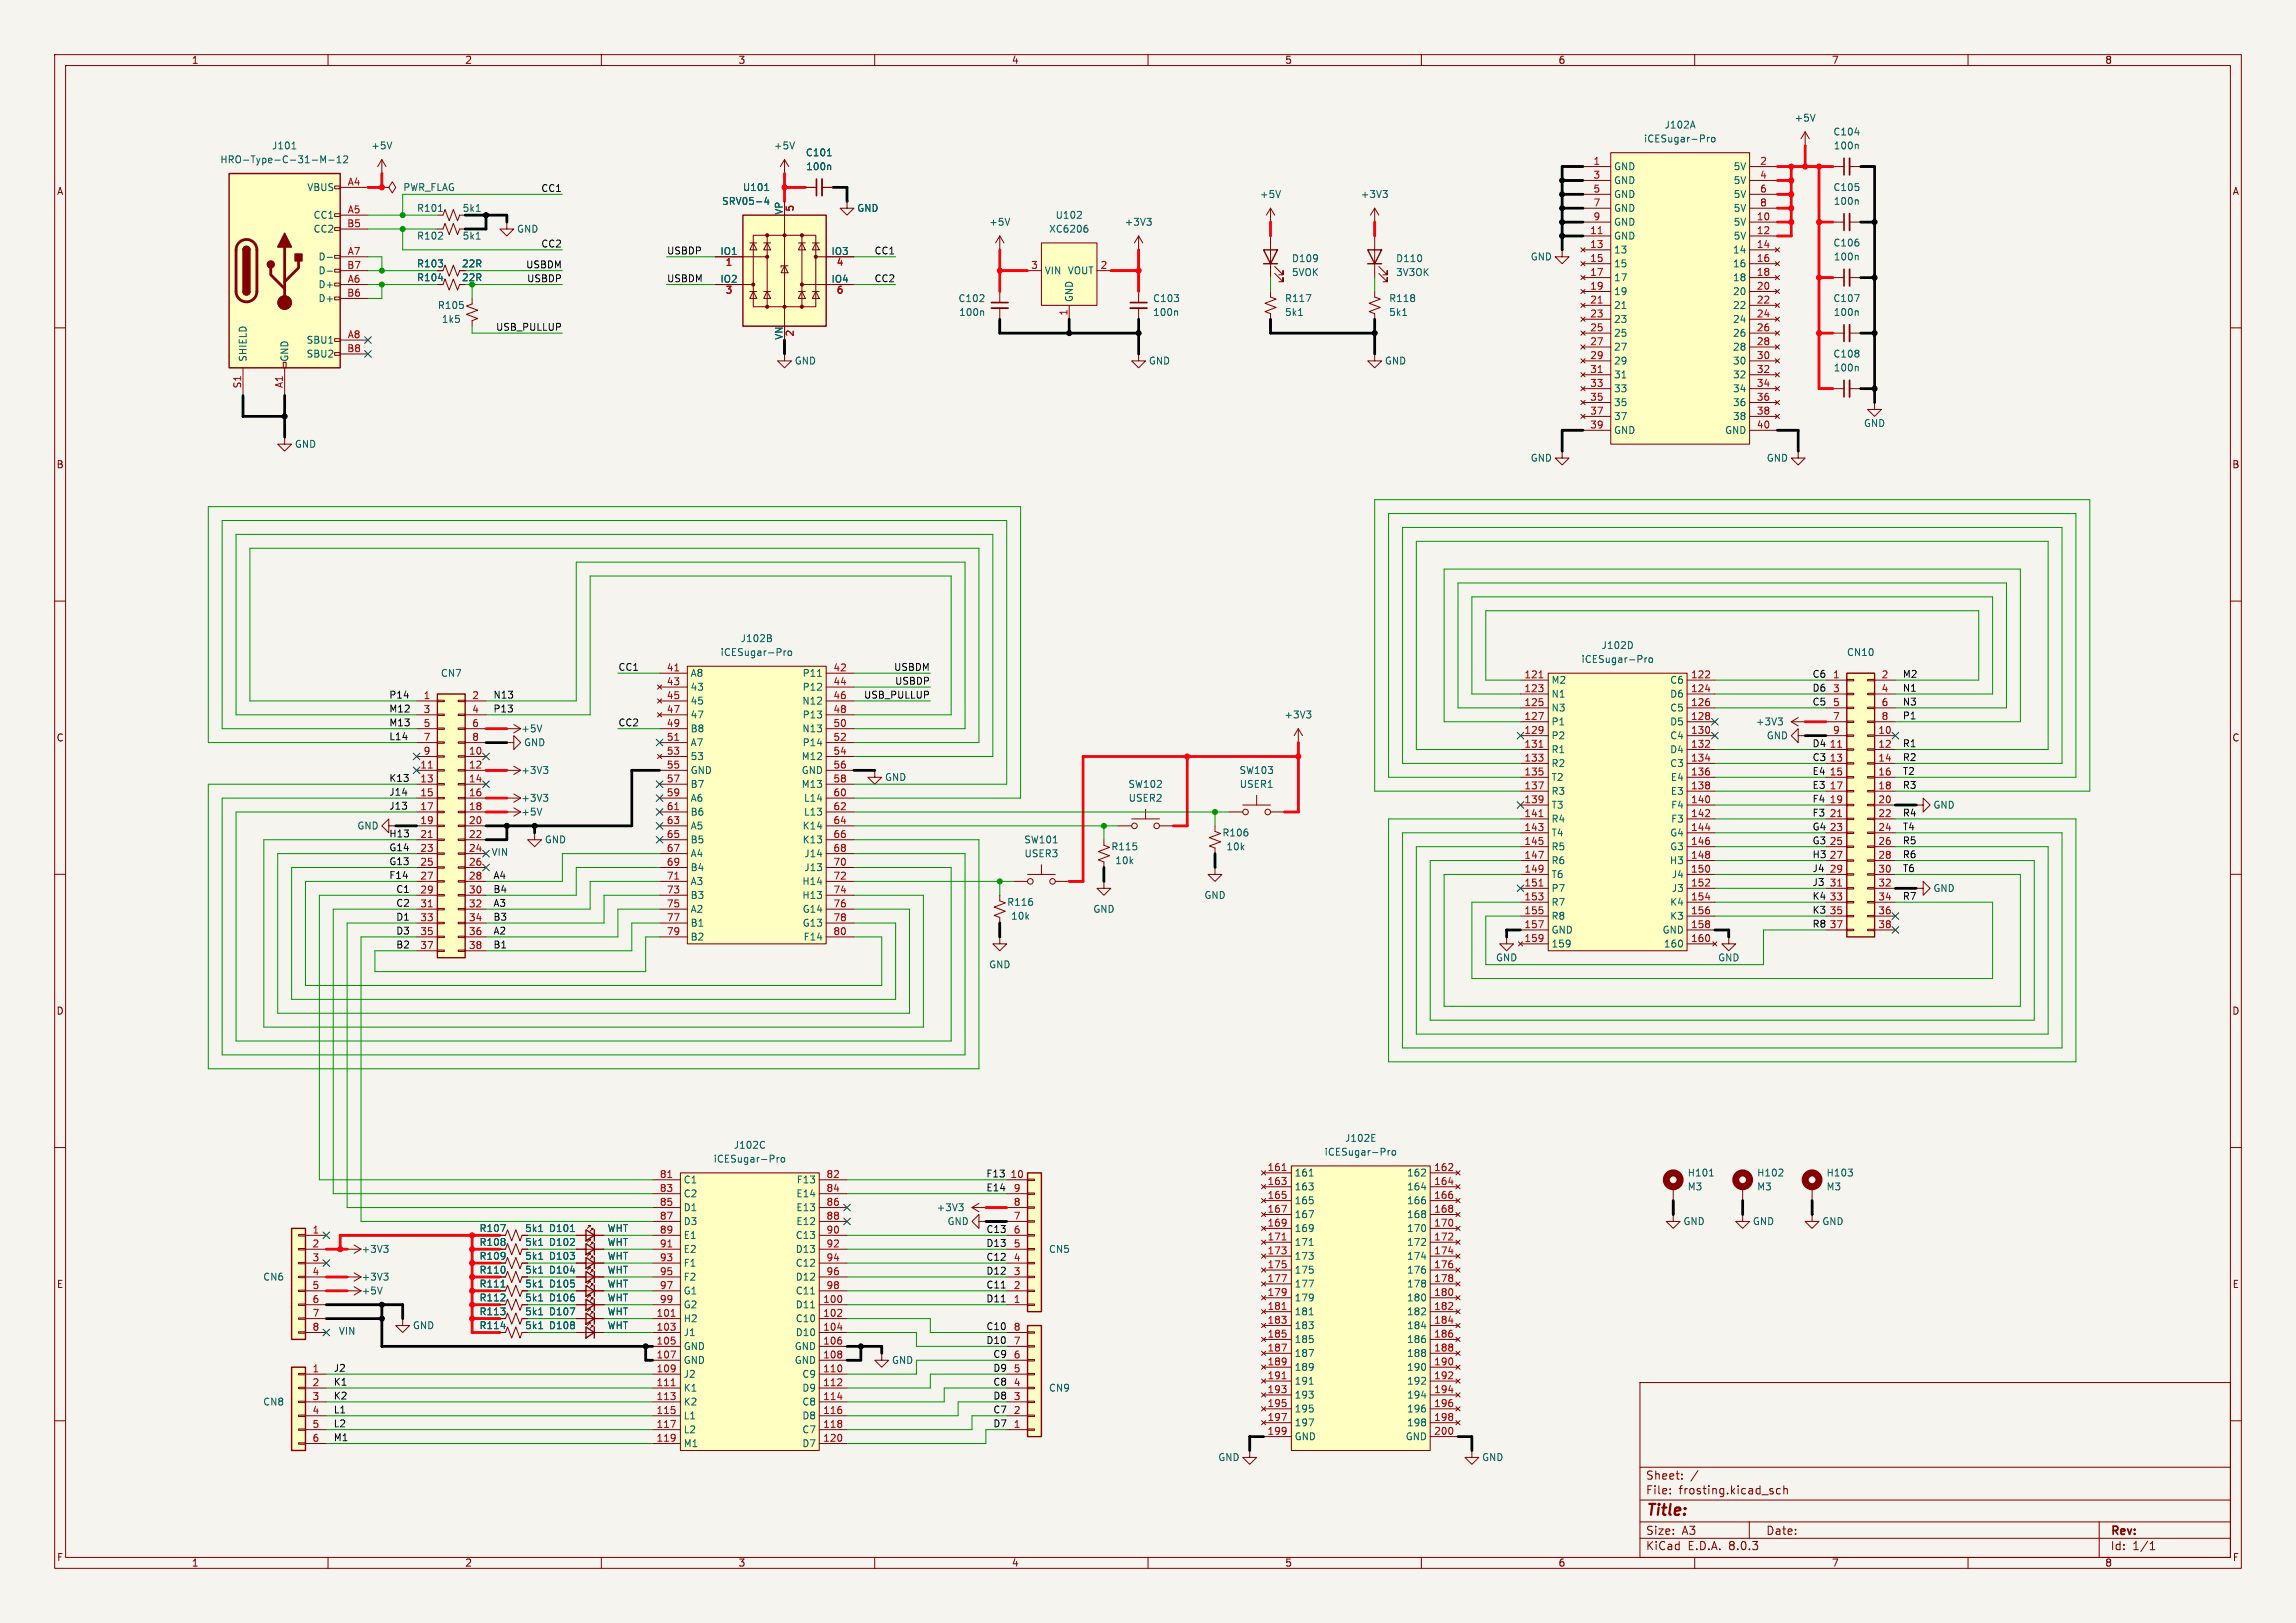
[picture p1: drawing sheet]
<svg xmlns="http://www.w3.org/2000/svg" width="420mm" height="297mm" viewBox="0 0 420 297" stroke-linecap="round" stroke-linejoin="round" font-family="sans-serif">
<defs><g id="words">
<text font-size="2.8" fill="#840000" x="301" y="277.9">Title:</text>
<g font-size="2.1" fill="#840000">
<text x="301" y="273.7">File:</text>
<text x="301" y="271">Sheet:</text>
<text x="307.1" y="273.7">frosting.kicad_sch</text>
<text x="301" y="281.1">Size:</text>
<text x="307.6" y="281.1">A3</text>
<text x="323" y="281.1">Date:</text>
<text x="386" y="281.3">Rev:</text>
<text x="301" y="283.9">KiCad</text>
<text x="308.7" y="283.9">E.D.A.</text>
<text x="316.3" y="283.9">8.0.3</text>
<text x="386" y="283.9">Id:</text>
<text x="390.1" y="283.9">1/1</text>
</g>
<g font-size="1.8" fill="#840000">
<text x="35" y="11.9">1</text>
<text x="85" y="11.9">2</text>
<text x="135" y="11.9">3</text>
<text x="185" y="11.9">4</text>
<text x="235" y="11.9">5</text>
<text x="285" y="11.9">6</text>
<text x="335" y="11.9">7</text>
<text x="385" y="11.9">8</text>
<text x="10.3" y="35.9">A</text>
<text x="408.3" y="35.9">A</text>
<text x="84.4" y="51.7">22R</text>
<text x="84.4" y="49.1">22R</text>
<text x="10.3" y="85.9">B</text>
<text x="408.2" y="85.9">B</text>
<text x="10.3" y="135.9">C</text>
<text x="408.2" y="135.9">C</text>
<text x="10.3" y="185.9">D</text>
<text x="408.2" y="185.9">D</text>
<text x="96" y="225.7">5k1</text>
<text x="96" y="228.2">5k1</text>
<text x="96" y="230.7">5k1</text>
<text x="96" y="233.3">5k1</text>
<text x="10.3" y="235.9">E</text>
<text x="96" y="235.8">5k1</text>
<text x="96" y="238.4">5k1</text>
<text x="408.3" y="235.9">E</text>
<text x="96" y="243.4">5k1</text>
<text x="96" y="240.9">5k1</text>
<text x="10.3" y="285.9">F</text>
<text x="35" y="286.9">1</text>
<text x="85" y="286.9">2</text>
<text x="135" y="286.9">3</text>
<text x="185" y="286.9">4</text>
<text x="235" y="286.9">5</text>
<text x="285" y="286.9">6</text>
<text x="335" y="286.9">7</text>
<text x="385" y="286.9">8</text>
<text x="408.3" y="285.9">F</text>
</g>
<g font-size="1.8" fill="#006464">
<text x="304.4" y="23.7">J102A</text>
<text x="328.2" y="22.5">+5V</text>
<text x="49.7" y="27.5">J101</text>
<text x="67.8" y="27.5">+5V</text>
<text x="141.5" y="27.5">+5V</text>
<text x="147.3" y="28.8">C101</text>
<text x="300.6" y="26.3">iCESugar-Pro</text>
<text x="335.3" y="25">C104</text>
<text x="335.3" y="27.5">100n</text>
<text x="40.2" y="30.1">HRO-Type-C-31-M-12</text>
<text x="56.1" y="35.2">VBUS</text>
<text x="73.7" y="35.2">PWR_FLAG</text>
<text x="135.8" y="35.2">U101</text>
<text x="147.4" y="31.3">100n</text>
<text x="295.1" y="31.3">GND</text>
<text x="295.1" y="33.9">GND</text>
<text x="317" y="31.3">5V</text>
<text x="317" y="33.9">5V</text>
<text x="335.3" y="35.2">C105</text>
<text x="57.3" y="40.2">CC1</text>
<text x="76.2" y="39">R101</text>
<text x="84.5" y="39">5k1</text>
<text x="132" y="37.7">SRV05-4</text>
<text x="143.3" y="39.4" transform="rotate(-90 143.3 39.4)">VP</text>
<text x="156.7" y="39">GND</text>
<text x="180.8" y="41.5">+5V</text>
<text x="193" y="40.2">U102</text>
<text x="205.6" y="41.5">+3V3</text>
<text x="230.4" y="36.4">+5V</text>
<text x="248.8" y="36.4">+3V3</text>
<text x="295.1" y="36.4">GND</text>
<text x="295.1" y="39">GND</text>
<text x="295.1" y="41.5">GND</text>
<text x="317" y="41.5">5V</text>
<text x="317" y="36.4">5V</text>
<text x="317" y="39">5V</text>
<text x="335.3" y="37.7">100n</text>
<text x="57.3" y="42.8">CC2</text>
<text x="58.2" y="47.9">D-</text>
<text x="76.2" y="44">R102</text>
<text x="84.5" y="44">5k1</text>
<text x="94.5" y="42.8">GND</text>
<text x="131.7" y="46.7">IO1</text>
<text x="152" y="46.7">IO3</text>
<text x="191.8" y="42.8">XC6206</text>
<text x="279.9" y="47.9">GND</text>
<text x="295.1" y="44">GND</text>
<text x="295.1" y="46.6">13</text>
<text x="316.9" y="46.6">14</text>
<text x="317" y="44">5V</text>
<text x="335.3" y="45.3">C106</text>
<text x="335.3" y="47.9">100n</text>
<text x="58.2" y="52.9">D+</text>
<text x="58.2" y="50.4">D-</text>
<text x="76.2" y="51.7">R104</text>
<text x="76.2" y="49.1">R103</text>
<text x="131.7" y="51.8">IO2</text>
<text x="152" y="51.8">IO4</text>
<text x="191" y="50.4">VIN</text>
<text x="195.2" y="50.4">VOUT</text>
<text x="236.2" y="48.2">D109</text>
<text x="236.2" y="50.7">5VOK</text>
<text x="255.3" y="48.2">D110</text>
<text x="255.3" y="50.7">3V3OK</text>
<text x="295.1" y="49.1">15</text>
<text x="295.1" y="51.7">17</text>
<text x="316.9" y="49.1">16</text>
<text x="316.9" y="51.7">18</text>
<text x="58.2" y="55.5">D+</text>
<text x="80" y="56.7">R105</text>
<text x="80.7" y="59.3">1k5</text>
<text x="175.2" y="55.5">C102</text>
<text x="175.3" y="58">100n</text>
<text x="196.4" y="55.4" transform="rotate(-90 196.4 55.4)">GND</text>
<text x="210.8" y="55.5">C103</text>
<text x="210.8" y="58">100n</text>
<text x="235" y="55.5">R117</text>
<text x="235" y="58">5k1</text>
<text x="254" y="55.5">R118</text>
<text x="254" y="58">5k1</text>
<text x="295.1" y="54.2">19</text>
<text x="295.1" y="56.7">21</text>
<text x="295.1" y="59.3">23</text>
<text x="316.9" y="54.2">20</text>
<text x="316.9" y="56.7">22</text>
<text x="316.9" y="59.3">24</text>
<text x="335.3" y="55.5">C107</text>
<text x="335.3" y="58">100n</text>
<text x="56" y="63.1">SBU1</text>
<text x="56" y="65.6">SBU2</text>
<text x="143.3" y="62.3" transform="rotate(-90 143.3 62.3)">VN</text>
<text x="295.1" y="61.8">25</text>
<text x="295.1" y="64.4">27</text>
<text x="316.9" y="61.8">26</text>
<text x="316.9" y="64.4">28</text>
<text x="335.3" y="65.6">C108</text>
<text x="45.3" y="66.3" transform="rotate(-90 45.3 66.3)">SHIELD</text>
<text x="52.9" y="66.3" transform="rotate(-90 52.9 66.3)">GND</text>
<text x="145.3" y="66.9">GND</text>
<text x="210.1" y="66.9">GND</text>
<text x="253.2" y="66.9">GND</text>
<text x="295.1" y="66.9">29</text>
<text x="295.1" y="69.4">31</text>
<text x="295.1" y="72">33</text>
<text x="316.9" y="66.9">30</text>
<text x="316.9" y="69.4">32</text>
<text x="316.9" y="72">34</text>
<text x="335.3" y="68.2">100n</text>
<text x="295.1" y="74.5">35</text>
<text x="295.1" y="77.1">37</text>
<text x="316.9" y="74.5">36</text>
<text x="316.9" y="77.1">38</text>
<text x="53.8" y="82.1">GND</text>
<text x="295.1" y="79.6">GND</text>
<text x="315.5" y="79.6">GND</text>
<text x="340.9" y="78.3">GND</text>
<text x="279.9" y="84.7">GND</text>
<text x="323.1" y="84.7">GND</text>
<text x="135.4" y="117.7">J102B</text>
<text x="292.9" y="119">J102D</text>
<text x="80.5" y="124.1">CN7</text>
<text x="126.2" y="124.1">A8</text>
<text x="131.7" y="120.2">iCESugar-Pro</text>
<text x="146.7" y="124.1">P11</text>
<text x="283.7" y="125.3">M2</text>
<text x="289.2" y="121.5">iCESugar-Pro</text>
<text x="305.4" y="125.3">C6</text>
<text x="337.7" y="120.2">CN10</text>
<text x="126.2" y="126.6">43</text>
<text x="126.2" y="129.1">45</text>
<text x="126.2" y="131.7">47</text>
<text x="146.7" y="129.1">N12</text>
<text x="146.7" y="126.6">P12</text>
<text x="146.7" y="131.7">P13</text>
<text x="234.8" y="131.7">+3V3</text>
<text x="283.7" y="127.9">N1</text>
<text x="283.7" y="130.4">N3</text>
<text x="305.4" y="127.9">D6</text>
<text x="305.4" y="130.4">C5</text>
<text x="95.3" y="134.2">+5V</text>
<text x="95.8" y="136.8">GND</text>
<text x="126.2" y="134.2">B8</text>
<text x="126.2" y="136.8">A7</text>
<text x="146.7" y="134.2">N13</text>
<text x="146.7" y="136.8">P14</text>
<text x="283.7" y="132.9">P1</text>
<text x="283.7" y="135.5">P2</text>
<text x="305.4" y="132.9">D5</text>
<text x="305.4" y="135.5">C4</text>
<text x="321.1" y="132.9">+3V3</text>
<text x="323.1" y="135.5">GND</text>
<text x="95.3" y="141.8">+3V3</text>
<text x="126.2" y="139.3">53</text>
<text x="126.2" y="141.8">GND</text>
<text x="146.5" y="139.3">M12</text>
<text x="146.5" y="141.8">GND</text>
<text x="161.8" y="143.1">GND</text>
<text x="226.6" y="141.8">SW103</text>
<text x="283.7" y="138">R1</text>
<text x="283.7" y="140.6">R2</text>
<text x="283.7" y="143.1">T2</text>
<text x="305.4" y="138">D4</text>
<text x="305.4" y="140.6">C3</text>
<text x="305.5" y="143.1">E4</text>
<text x="95.3" y="149.5">+5V</text>
<text x="95.3" y="146.9">+3V3</text>
<text x="126.2" y="144.4">B7</text>
<text x="126.2" y="146.9">A6</text>
<text x="126.2" y="149.5">B6</text>
<text x="146.5" y="144.4">M13</text>
<text x="147" y="146.9">L14</text>
<text x="147" y="149.5">L13</text>
<text x="206.3" y="144.4">SW102</text>
<text x="206.4" y="146.9">USER2</text>
<text x="226.7" y="144.4">USER1</text>
<text x="283.7" y="145.6">R3</text>
<text x="283.7" y="148.2">T3</text>
<text x="305.5" y="145.6">E3</text>
<text x="305.6" y="148.2">F4</text>
<text x="353.6" y="148.2">GND</text>
<text x="65.3" y="152">GND</text>
<text x="99.6" y="154.5">GND</text>
<text x="126.2" y="152">A5</text>
<text x="126.2" y="154.5">B5</text>
<text x="146.7" y="152">K14</text>
<text x="146.7" y="154.5">K13</text>
<text x="187.3" y="154.5">SW101</text>
<text x="203.2" y="155.8">R115</text>
<text x="223.5" y="153.3">R106</text>
<text x="224.2" y="155.8">10k</text>
<text x="283.7" y="150.7">R4</text>
<text x="283.7" y="153.3">T4</text>
<text x="283.7" y="155.8">R5</text>
<text x="305.4" y="153.3">G4</text>
<text x="305.4" y="155.8">G3</text>
<text x="305.6" y="150.7">F3</text>
<text x="126.2" y="157.1">A4</text>
<text x="126.2" y="159.6">B4</text>
<text x="147" y="157.1">J14</text>
<text x="147" y="159.6">J13</text>
<text x="187.3" y="157.1">USER3</text>
<text x="203.9" y="158.3">10k</text>
<text x="283.7" y="158.3">R6</text>
<text x="283.7" y="160.9">T6</text>
<text x="305.4" y="158.3">H3</text>
<text x="305.7" y="160.9">J4</text>
<text x="126.2" y="162.2">A3</text>
<text x="126.2" y="164.7">B3</text>
<text x="126.2" y="167.2">A2</text>
<text x="146.7" y="162.2">H14</text>
<text x="146.7" y="164.7">H13</text>
<text x="146.7" y="167.2">G14</text>
<text x="184.1" y="166">R116</text>
<text x="199.9" y="167.2">GND</text>
<text x="220.2" y="164.7">GND</text>
<text x="283.7" y="163.4">P7</text>
<text x="283.7" y="166">R7</text>
<text x="305.4" y="166">K4</text>
<text x="305.7" y="163.4">J3</text>
<text x="353.6" y="163.4">GND</text>
<text x="126.2" y="169.8">B1</text>
<text x="126.2" y="172.3">B2</text>
<text x="146.7" y="169.8">G13</text>
<text x="146.9" y="172.3">F14</text>
<text x="184.9" y="168.5">10k</text>
<text x="283.7" y="168.5">R8</text>
<text x="283.7" y="171">GND</text>
<text x="283.7" y="173.6">159</text>
<text x="304" y="171">GND</text>
<text x="304.3" y="173.6">160</text>
<text x="305.4" y="168.5">K3</text>
<text x="180.8" y="177.4">GND</text>
<text x="273.6" y="176.1">GND</text>
<text x="314.2" y="176.1">GND</text>
<text x="245.9" y="209.1">J102E</text>
<text x="130.4" y="213">iCESugar-Pro</text>
<text x="134.1" y="210.4">J102C</text>
<text x="236.7" y="215.5">161</text>
<text x="242.2" y="211.7">iCESugar-Pro</text>
<text x="257.3" y="215.5">162</text>
<text x="308.6" y="215.5">H101</text>
<text x="321.3" y="215.5">H102</text>
<text x="334" y="215.5">H103</text>
<text x="125" y="216.8">C1</text>
<text x="125" y="219.3">C2</text>
<text x="125" y="221.8">D1</text>
<text x="145.6" y="219.3">E14</text>
<text x="145.6" y="221.8">E13</text>
<text x="145.6" y="216.8">F13</text>
<text x="171.2" y="221.8">+3V3</text>
<text x="236.7" y="218">163</text>
<text x="236.7" y="220.6">165</text>
<text x="257.3" y="218">164</text>
<text x="257.3" y="220.6">166</text>
<text x="308.6" y="218">M3</text>
<text x="321.3" y="218">M3</text>
<text x="334" y="218">M3</text>
<text x="87.6" y="225.7">R107</text>
<text x="100.3" y="225.7">D101</text>
<text x="111.1" y="225.7">WHT</text>
<text x="125" y="224.4">D3</text>
<text x="125" y="226.9">E1</text>
<text x="145.5" y="226.9">C13</text>
<text x="145.6" y="224.4">E12</text>
<text x="173.2" y="224.4">GND</text>
<text x="236.7" y="223.1">167</text>
<text x="236.7" y="225.7">169</text>
<text x="257.3" y="223.1">168</text>
<text x="257.3" y="225.7">170</text>
<text x="307.8" y="224.4">GND</text>
<text x="320.5" y="224.4">GND</text>
<text x="333.2" y="224.4">GND</text>
<text x="66" y="229.5">+3V3</text>
<text x="87.6" y="228.2">R108</text>
<text x="87.6" y="230.7">R109</text>
<text x="87.6" y="233.3">R110</text>
<text x="100.3" y="228.2">D102</text>
<text x="100.3" y="230.7">D103</text>
<text x="100.3" y="233.3">D104</text>
<text x="111.1" y="228.2">WHT</text>
<text x="111.1" y="230.7">WHT</text>
<text x="111.1" y="233.3">WHT</text>
<text x="125" y="229.5">E2</text>
<text x="125" y="232">F1</text>
<text x="145.5" y="229.5">D13</text>
<text x="145.5" y="232">C12</text>
<text x="191.8" y="229.5">CN5</text>
<text x="236.7" y="228.2">171</text>
<text x="236.7" y="230.7">173</text>
<text x="236.7" y="233.3">175</text>
<text x="257.3" y="228.2">172</text>
<text x="257.3" y="230.7">174</text>
<text x="257.3" y="233.3">176</text>
<text x="48" y="234.5">CN6</text>
<text x="66" y="237.1">+5V</text>
<text x="66" y="234.5">+3V3</text>
<text x="87.6" y="235.8">R111</text>
<text x="87.6" y="238.4">R112</text>
<text x="100.3" y="238.4">D106</text>
<text x="100.3" y="235.8">D105</text>
<text x="111.1" y="238.4">WHT</text>
<text x="111.1" y="235.8">WHT</text>
<text x="125" y="234.5">F2</text>
<text x="125" y="237.1">G1</text>
<text x="125" y="239.6">G2</text>
<text x="145.5" y="239.6">D11</text>
<text x="145.5" y="234.5">D12</text>
<text x="145.5" y="237.1">C11</text>
<text x="236.7" y="235.8">177</text>
<text x="236.7" y="238.4">179</text>
<text x="257.3" y="235.8">178</text>
<text x="257.3" y="238.4">180</text>
<text x="75.4" y="243.4">GND</text>
<text x="87.6" y="243.4">R114</text>
<text x="87.6" y="240.9">R113</text>
<text x="100.3" y="240.9">D107</text>
<text x="100.3" y="243.4">D108</text>
<text x="111.1" y="240.9">WHT</text>
<text x="111.1" y="243.4">WHT</text>
<text x="125" y="242.2">H2</text>
<text x="125" y="244.7">J1</text>
<text x="145.5" y="242.2">C10</text>
<text x="145.5" y="244.7">D10</text>
<text x="236.7" y="240.9">181</text>
<text x="236.7" y="243.4">183</text>
<text x="236.7" y="246">185</text>
<text x="257.3" y="240.9">182</text>
<text x="257.3" y="243.4">184</text>
<text x="257.3" y="246">186</text>
<text x="125" y="247.2">GND</text>
<text x="125" y="249.8">GND</text>
<text x="145.3" y="247.2">GND</text>
<text x="145.3" y="249.8">GND</text>
<text x="163.1" y="249.8">GND</text>
<text x="236.7" y="248.5">187</text>
<text x="236.7" y="251.1">189</text>
<text x="257.3" y="248.5">188</text>
<text x="257.3" y="251.1">190</text>
<text x="48" y="257.4">CN8</text>
<text x="125" y="252.3">J2</text>
<text x="125" y="254.9">K1</text>
<text x="125" y="257.4">K2</text>
<text x="146.7" y="252.3">C9</text>
<text x="146.7" y="254.9">D9</text>
<text x="146.7" y="257.4">C8</text>
<text x="191.8" y="254.9">CN9</text>
<text x="236.7" y="253.6">191</text>
<text x="236.7" y="256.1">193</text>
<text x="257.3" y="253.6">192</text>
<text x="257.3" y="256.1">194</text>
<text x="125" y="259.9">L1</text>
<text x="125" y="262.5">L2</text>
<text x="146.7" y="259.9">D8</text>
<text x="146.7" y="262.5">C7</text>
<text x="236.7" y="258.7">195</text>
<text x="236.7" y="261.2">197</text>
<text x="236.7" y="263.8">GND</text>
<text x="257" y="263.8">GND</text>
<text x="257.3" y="258.7">196</text>
<text x="257.3" y="261.2">198</text>
<text x="125" y="265">M1</text>
<text x="146.7" y="265">D7</text>
<text x="222.8" y="267.6">GND</text>
<text x="271" y="267.6">GND</text>
</g>
<g font-size="1.8" fill="#a90000">
<text x="63.5" y="34">A4</text>
<text x="291.4" y="30.2">1</text>
<text x="291.4" y="32.8">3</text>
<text x="291.4" y="35.3">5</text>
<text x="321.9" y="30.2">2</text>
<text x="321.9" y="32.8">4</text>
<text x="321.9" y="35.3">6</text>
<text x="63.4" y="41.7">B5</text>
<text x="63.5" y="39.1">A5</text>
<text x="145.5" y="38.8" transform="rotate(-90 145.5 38.8)">5</text>
<text x="291.4" y="37.8">7</text>
<text x="291.4" y="40.4">9</text>
<text x="321.3" y="40.4">10</text>
<text x="321.9" y="37.8">8</text>
<text x="63.5" y="46.7">A7</text>
<text x="290.8" y="42.9">11</text>
<text x="290.8" y="45.5">13</text>
<text x="321.3" y="42.9">12</text>
<text x="321.3" y="45.5">14</text>
<text x="63.4" y="49.3">B7</text>
<text x="63.5" y="51.8">A6</text>
<text x="132.6" y="49">1</text>
<text x="153" y="49">4</text>
<text x="188.5" y="49.3">3</text>
<text x="201.2" y="49.3">2</text>
<text x="290.8" y="48">15</text>
<text x="290.8" y="50.5">17</text>
<text x="290.8" y="53.1">19</text>
<text x="321.3" y="48">16</text>
<text x="321.3" y="50.5">18</text>
<text x="321.3" y="53.1">20</text>
<text x="63.4" y="54.4">B6</text>
<text x="132.6" y="54.1">3</text>
<text x="153" y="54.1">6</text>
<text x="195.3" y="57.9" transform="rotate(-90 195.3 57.9)">1</text>
<text x="290.8" y="55.6">21</text>
<text x="290.8" y="58.2">23</text>
<text x="321.3" y="55.6">22</text>
<text x="321.3" y="58.2">24</text>
<text x="63.4" y="64.5">B8</text>
<text x="63.5" y="62">A8</text>
<text x="145.5" y="61.7" transform="rotate(-90 145.5 61.7)">2</text>
<text x="290.8" y="60.7">25</text>
<text x="290.8" y="63.2">27</text>
<text x="290.8" y="65.8">29</text>
<text x="321.3" y="60.7">26</text>
<text x="321.3" y="63.2">28</text>
<text x="321.3" y="65.8">30</text>
<text x="44.2" y="71.2" transform="rotate(-90 44.2 71.2)">S1</text>
<text x="51.8" y="71.1" transform="rotate(-90 51.8 71.1)">A1</text>
<text x="290.8" y="68.3">31</text>
<text x="290.8" y="70.9">33</text>
<text x="321.3" y="68.3">32</text>
<text x="321.3" y="70.9">34</text>
<text x="290.8" y="73.4">35</text>
<text x="290.8" y="75.9">37</text>
<text x="321.3" y="73.4">36</text>
<text x="321.3" y="75.9">38</text>
<text x="290.8" y="78.5">39</text>
<text x="321.3" y="78.5">40</text>
<text x="121.9" y="122.9">41</text>
<text x="121.9" y="125.5">43</text>
<text x="152.4" y="122.9">42</text>
<text x="152.4" y="125.5">44</text>
<text x="278.8" y="124.2">121</text>
<text x="309.2" y="124.2">122</text>
<text x="335.2" y="124.2">1</text>
<text x="344.1" y="124.2">2</text>
<text x="77.4" y="128">1</text>
<text x="77.4" y="130.6">3</text>
<text x="86.3" y="128">2</text>
<text x="86.3" y="130.6">4</text>
<text x="121.9" y="128">45</text>
<text x="121.9" y="130.6">47</text>
<text x="152.4" y="128">46</text>
<text x="152.4" y="130.6">48</text>
<text x="278.8" y="126.7">123</text>
<text x="278.8" y="129.3">125</text>
<text x="278.8" y="131.8">127</text>
<text x="309.2" y="126.7">124</text>
<text x="309.2" y="129.3">126</text>
<text x="309.2" y="131.8">128</text>
<text x="335.2" y="126.7">3</text>
<text x="335.2" y="129.3">5</text>
<text x="335.2" y="131.8">7</text>
<text x="344.1" y="126.7">4</text>
<text x="344.1" y="129.3">6</text>
<text x="344.1" y="131.8">8</text>
<text x="77.4" y="133.1">5</text>
<text x="77.4" y="135.6">7</text>
<text x="86.3" y="133.1">6</text>
<text x="86.3" y="135.6">8</text>
<text x="121.9" y="133.1">49</text>
<text x="121.9" y="135.6">51</text>
<text x="152.4" y="133.1">50</text>
<text x="152.4" y="135.6">52</text>
<text x="278.8" y="134.4">129</text>
<text x="278.8" y="136.9">131</text>
<text x="309.2" y="134.4">130</text>
<text x="309.2" y="136.9">132</text>
<text x="334.6" y="136.9">11</text>
<text x="335.2" y="134.4">9</text>
<text x="343.5" y="134.4">10</text>
<text x="343.5" y="136.9">12</text>
<text x="76.8" y="140.7">11</text>
<text x="76.8" y="143.3">13</text>
<text x="77.4" y="138.2">9</text>
<text x="85.7" y="138.2">10</text>
<text x="85.7" y="140.7">12</text>
<text x="85.7" y="143.3">14</text>
<text x="121.9" y="138.2">53</text>
<text x="121.9" y="140.7">55</text>
<text x="121.9" y="143.3">57</text>
<text x="152.4" y="138.2">54</text>
<text x="152.4" y="140.7">56</text>
<text x="152.4" y="143.3">58</text>
<text x="278.8" y="139.4">133</text>
<text x="278.8" y="142">135</text>
<text x="309.2" y="139.4">134</text>
<text x="309.2" y="142">136</text>
<text x="334.6" y="139.4">13</text>
<text x="334.6" y="142">15</text>
<text x="343.5" y="139.4">14</text>
<text x="343.5" y="142">16</text>
<text x="76.8" y="145.8">15</text>
<text x="76.8" y="148.3">17</text>
<text x="85.7" y="145.8">16</text>
<text x="85.7" y="148.3">18</text>
<text x="121.9" y="145.8">59</text>
<text x="121.9" y="148.3">61</text>
<text x="152.4" y="145.8">60</text>
<text x="152.4" y="148.3">62</text>
<text x="278.8" y="144.5">137</text>
<text x="278.8" y="147.1">139</text>
<text x="278.8" y="149.6">141</text>
<text x="309.2" y="144.5">138</text>
<text x="309.2" y="147.1">140</text>
<text x="309.2" y="149.6">142</text>
<text x="334.6" y="144.5">17</text>
<text x="334.6" y="147.1">19</text>
<text x="334.6" y="149.6">21</text>
<text x="343.5" y="144.5">18</text>
<text x="343.5" y="147.1">20</text>
<text x="343.5" y="149.6">22</text>
<text x="76.8" y="150.9">19</text>
<text x="76.8" y="153.4">21</text>
<text x="76.8" y="156">23</text>
<text x="85.7" y="150.9">20</text>
<text x="85.7" y="153.4">22</text>
<text x="85.7" y="156">24</text>
<text x="121.9" y="150.9">63</text>
<text x="121.9" y="153.4">65</text>
<text x="121.9" y="156">67</text>
<text x="152.4" y="150.9">64</text>
<text x="152.4" y="153.4">66</text>
<text x="152.4" y="156">68</text>
<text x="278.8" y="152.1">143</text>
<text x="278.8" y="154.7">145</text>
<text x="309.2" y="152.1">144</text>
<text x="309.2" y="154.7">146</text>
<text x="334.6" y="152.1">23</text>
<text x="334.6" y="154.7">25</text>
<text x="343.5" y="152.1">24</text>
<text x="343.5" y="154.7">26</text>
<text x="76.8" y="158.5">25</text>
<text x="76.8" y="161">27</text>
<text x="85.7" y="158.5">26</text>
<text x="85.7" y="161">28</text>
<text x="121.9" y="158.5">69</text>
<text x="121.9" y="161">71</text>
<text x="152.4" y="158.5">70</text>
<text x="152.4" y="161">72</text>
<text x="278.8" y="157.2">147</text>
<text x="278.8" y="159.8">149</text>
<text x="309.2" y="157.2">148</text>
<text x="309.2" y="159.8">150</text>
<text x="334.6" y="157.2">27</text>
<text x="334.6" y="159.8">29</text>
<text x="343.5" y="157.2">28</text>
<text x="343.5" y="159.8">30</text>
<text x="76.8" y="163.6">29</text>
<text x="76.8" y="166.1">31</text>
<text x="85.7" y="163.6">30</text>
<text x="85.7" y="166.1">32</text>
<text x="121.9" y="163.6">73</text>
<text x="121.9" y="166.1">75</text>
<text x="152.4" y="163.6">74</text>
<text x="152.4" y="166.1">76</text>
<text x="278.8" y="162.3">151</text>
<text x="278.8" y="164.8">153</text>
<text x="278.8" y="167.4">155</text>
<text x="309.2" y="162.3">152</text>
<text x="309.2" y="164.8">154</text>
<text x="309.2" y="167.4">156</text>
<text x="334.6" y="162.3">31</text>
<text x="334.6" y="164.8">33</text>
<text x="334.6" y="167.4">35</text>
<text x="343.5" y="162.3">32</text>
<text x="343.5" y="164.8">34</text>
<text x="343.5" y="167.4">36</text>
<text x="76.8" y="168.7">33</text>
<text x="76.8" y="171.2">35</text>
<text x="76.8" y="173.7">37</text>
<text x="85.7" y="168.7">34</text>
<text x="85.7" y="171.2">36</text>
<text x="85.7" y="173.7">38</text>
<text x="121.9" y="168.7">77</text>
<text x="121.9" y="171.2">79</text>
<text x="152.4" y="168.7">78</text>
<text x="152.4" y="171.2">80</text>
<text x="278.8" y="169.9">157</text>
<text x="278.8" y="172.5">159</text>
<text x="309.2" y="169.9">158</text>
<text x="309.2" y="172.5">160</text>
<text x="334.6" y="169.9">37</text>
<text x="343.5" y="169.9">38</text>
<text x="120.6" y="215.6">81</text>
<text x="151.1" y="215.6">82</text>
<text x="184.7" y="215.6">10</text>
<text x="231.8" y="214.4">161</text>
<text x="262.2" y="214.4">162</text>
<text x="120.6" y="218.2">83</text>
<text x="120.6" y="220.7">85</text>
<text x="151.1" y="218.2">84</text>
<text x="151.1" y="220.7">86</text>
<text x="185.3" y="220.7">8</text>
<text x="185.3" y="218.2">9</text>
<text x="231.8" y="216.9">163</text>
<text x="231.8" y="219.5">165</text>
<text x="231.8" y="222">167</text>
<text x="262.2" y="216.9">164</text>
<text x="262.2" y="219.5">166</text>
<text x="262.2" y="222">168</text>
<text x="57.1" y="225.8">1</text>
<text x="120.6" y="223.3">87</text>
<text x="120.6" y="225.8">89</text>
<text x="151.1" y="223.3">88</text>
<text x="151.1" y="225.8">90</text>
<text x="185.3" y="225.8">6</text>
<text x="185.3" y="223.3">7</text>
<text x="231.8" y="224.5">169</text>
<text x="231.8" y="227.1">171</text>
<text x="262.2" y="224.5">170</text>
<text x="262.2" y="227.1">172</text>
<text x="57.1" y="228.3">2</text>
<text x="57.1" y="230.9">3</text>
<text x="57.1" y="233.4">4</text>
<text x="120.6" y="228.3">91</text>
<text x="120.6" y="230.9">93</text>
<text x="120.6" y="233.4">95</text>
<text x="151.1" y="228.3">92</text>
<text x="151.1" y="230.9">94</text>
<text x="151.1" y="233.4">96</text>
<text x="185.3" y="233.4">3</text>
<text x="185.3" y="230.9">4</text>
<text x="185.3" y="228.3">5</text>
<text x="231.8" y="229.6">173</text>
<text x="231.8" y="232.2">175</text>
<text x="262.2" y="229.6">174</text>
<text x="262.2" y="232.2">176</text>
<text x="57.1" y="236">5</text>
<text x="57.1" y="238.5">6</text>
<text x="120.6" y="236">97</text>
<text x="120.6" y="238.5">99</text>
<text x="150.5" y="238.5">100</text>
<text x="151.1" y="236">98</text>
<text x="185.3" y="238.5">1</text>
<text x="185.3" y="236">2</text>
<text x="231.8" y="234.7">177</text>
<text x="231.8" y="237.2">179</text>
<text x="231.8" y="239.8">181</text>
<text x="262.2" y="234.7">178</text>
<text x="262.2" y="237.2">180</text>
<text x="262.2" y="239.8">182</text>
<text x="57.1" y="241">7</text>
<text x="57.1" y="243.6">8</text>
<text x="120" y="241">101</text>
<text x="120" y="243.6">103</text>
<text x="150.5" y="241">102</text>
<text x="150.5" y="243.6">104</text>
<text x="185.3" y="243.6">8</text>
<text x="231.8" y="242.3">183</text>
<text x="231.8" y="244.9">185</text>
<text x="262.2" y="242.3">184</text>
<text x="262.2" y="244.9">186</text>
<text x="57.1" y="251.2">1</text>
<text x="120" y="246.1">105</text>
<text x="120" y="248.7">107</text>
<text x="120" y="251.2">109</text>
<text x="150.5" y="246.1">106</text>
<text x="150.5" y="248.7">108</text>
<text x="150.5" y="251.2">110</text>
<text x="185.3" y="251.2">5</text>
<text x="185.3" y="248.7">6</text>
<text x="185.3" y="246.1">7</text>
<text x="231.8" y="247.4">187</text>
<text x="231.8" y="249.9">189</text>
<text x="262.2" y="247.4">188</text>
<text x="262.2" y="249.9">190</text>
<text x="57.1" y="253.7">2</text>
<text x="57.1" y="256.3">3</text>
<text x="120" y="253.7">111</text>
<text x="120" y="256.3">113</text>
<text x="150.5" y="253.7">112</text>
<text x="150.5" y="256.3">114</text>
<text x="185.3" y="256.3">3</text>
<text x="185.3" y="253.7">4</text>
<text x="231.8" y="252.5">191</text>
<text x="231.8" y="255">193</text>
<text x="231.8" y="257.6">195</text>
<text x="262.2" y="252.5">192</text>
<text x="262.2" y="255">194</text>
<text x="262.2" y="257.6">196</text>
<text x="57.1" y="258.8">4</text>
<text x="57.1" y="261.4">5</text>
<text x="57.1" y="263.9">6</text>
<text x="120" y="258.8">115</text>
<text x="120" y="261.4">117</text>
<text x="120" y="263.9">119</text>
<text x="150.5" y="258.8">116</text>
<text x="150.5" y="261.4">118</text>
<text x="150.5" y="263.9">120</text>
<text x="185.3" y="261.4">1</text>
<text x="185.3" y="258.8">2</text>
<text x="231.8" y="260.1">197</text>
<text x="231.8" y="262.6">199</text>
<text x="262.2" y="260.1">198</text>
<text x="262.2" y="262.6">200</text>
</g>
<g font-size="1.8" fill="#0f0f0f">
<text x="98.9" y="35.2">CC1</text>
<text x="98.9" y="45.4">CC2</text>
<text x="121.9" y="46.6">USBDP</text>
<text x="159.9" y="46.6">CC1</text>
<text x="96.1" y="49.2">USBDM</text>
<text x="96.3" y="51.7">USBDP</text>
<text x="121.9" y="51.7">USBDM</text>
<text x="159.9" y="51.7">CC2</text>
<text x="90.6" y="60.6">USB_PULLUP</text>
<text x="113" y="122.8">CC1</text>
<text x="163.4" y="122.8">USBDM</text>
<text x="163.6" y="125.4">USBDP</text>
<text x="331.5" y="124.1">C6</text>
<text x="348" y="124.1">M2</text>
<text x="71.1" y="130.5">M12</text>
<text x="71.1" y="127.9">P14</text>
<text x="90.2" y="127.9">N13</text>
<text x="90.2" y="130.5">P13</text>
<text x="157.9" y="127.9">USB_PULLUP</text>
<text x="331.5" y="129.2">C5</text>
<text x="331.5" y="126.7">D6</text>
<text x="348" y="131.7">P1</text>
<text x="348" y="129.2">N3</text>
<text x="348" y="126.7">N1</text>
<text x="71.1" y="135.5">L14</text>
<text x="71.1" y="133">M13</text>
<text x="113" y="133">CC2</text>
<text x="331.5" y="136.8">D4</text>
<text x="348" y="136.8">R1</text>
<text x="71.1" y="143.2">K13</text>
<text x="331.5" y="139.4">C3</text>
<text x="331.5" y="141.9">E4</text>
<text x="348" y="139.4">R2</text>
<text x="348" y="141.9">T2</text>
<text x="71.1" y="145.7">J14</text>
<text x="71.1" y="148.2">J13</text>
<text x="331.5" y="149.5">F3</text>
<text x="331.5" y="144.4">E3</text>
<text x="331.5" y="147">F4</text>
<text x="348" y="149.5">R4</text>
<text x="348" y="144.4">R3</text>
<text x="71.1" y="155.9">G14</text>
<text x="71.1" y="153.3">H13</text>
<text x="331.5" y="154.6">G3</text>
<text x="331.5" y="152.1">G4</text>
<text x="348" y="152.1">T4</text>
<text x="348" y="154.6">R5</text>
<text x="71.1" y="160.9">F14</text>
<text x="71.1" y="158.4">G13</text>
<text x="90.2" y="160.9">A4</text>
<text x="331.5" y="159.7">J4</text>
<text x="331.5" y="157.1">H3</text>
<text x="348" y="157.1">R6</text>
<text x="348" y="159.7">T6</text>
<text x="72.4" y="166">C2</text>
<text x="72.4" y="163.5">C1</text>
<text x="90.2" y="166">A3</text>
<text x="90.2" y="163.5">B4</text>
<text x="331.5" y="162.2">J3</text>
<text x="331.5" y="167.3">K3</text>
<text x="331.5" y="164.8">K4</text>
<text x="348" y="164.8">R7</text>
<text x="72.4" y="171.1">D3</text>
<text x="72.4" y="173.6">B2</text>
<text x="72.4" y="168.6">D1</text>
<text x="90.2" y="171.1">A2</text>
<text x="90.2" y="173.6">B1</text>
<text x="90.2" y="168.6">B3</text>
<text x="331.5" y="169.8">R8</text>
<text x="180.3" y="215.6">F13</text>
<text x="180.3" y="218.1">E14</text>
<text x="180.3" y="225.7">C13</text>
<text x="180.3" y="228.3">D13</text>
<text x="180.3" y="233.3">D12</text>
<text x="180.3" y="230.8">C12</text>
<text x="180.3" y="235.9">C11</text>
<text x="180.3" y="238.4">D11</text>
<text x="180.3" y="243.5">C10</text>
<text x="61" y="251.1">J2</text>
<text x="180.3" y="246">D10</text>
<text x="181.6" y="248.6">C9</text>
<text x="181.6" y="251.1">D9</text>
<text x="61" y="253.7">K1</text>
<text x="61" y="256.2">K2</text>
<text x="181.6" y="256.2">D8</text>
<text x="181.6" y="253.7">C8</text>
<text x="61" y="258.7">L1</text>
<text x="61" y="263.8">M1</text>
<text x="61" y="261.3">L2</text>
<text x="181.6" y="258.7">C7</text>
<text x="181.6" y="261.3">D7</text>
</g>
<g font-size="1.8" fill="#0000c2">
<text x="89.8" y="156.8">VIN</text>
<text x="61.9" y="244.5">VIN</text>
</g>
</g></defs>
<path d="M0 0h420v297h-420z" fill="#f5f4ef" stroke="#f5f4ef" stroke-width=".18"/>
<g fill="none" stroke="#840000" stroke-width=".18">
<path d="M10 10h400v277h-400zM12 12h396v273h-396zM60 10v2M110 10v2M160 10v2M210 10v2M260 10v2M310 10v2M360 10v2M154.9 36.8v1.3h1.3l-1.3 1.3-1.2-1.3h1.2M154.9 36.8h.1M232.4 38.1l-.8 1.3"/>
<path d="M232.4 38.1v2.5M232.4 38.1l.8 1.3M10 60h2M182.9 45.7h.1M182.9 43.2v2.5M182.9 53.3v2.1M182.9 56.4v2M182.9 43.2l-.8 1.3M182.9 43.2l.7 1.3M232.4 40.6h.1M232.4 43.2v7.6M233.2 50l1.5 1.6v-.8v.8h-.8"/>
<path d="M233.2 48.8l1.5 1.5v-.8v.8h-.8M335.3 40.6h2M338.3 40.6h2.1M408 60h2M342.9 73.7v1.2h1.3l-1.3 1.3-1.3-1.3h1.3M342.9 73.7h.1M328.9 82.6v1.2h-1.2l1.2 1.3 1.3-1.3h-1.3M328.9 82.6h.1M10 110h2M408 110h2M327.7 132.1h2.5M327.7 132.1l1.2 .7"/>
<path d="M328.9 131.3l-1.2 .8M330.2 132.1h.1M10 160h2M160 141v1.2h-1.3l1.3 1.3 1.3-1.3h-1.3M160 141h.1M190.5 158.2v1.8M408 160h2M185.4 161.3h2.6M188 160h5M193 161.3h2.6M10 210h2M408 210h2"/>
<path d="M63.5 236.2h.1M63.5 228.6h.1M63.5 233.7h.1M63.5 236.2h2.5M63.5 228.6h2.5M63.5 233.7h2.5M64.8 235.5l1.2 .7M64.8 227.8l1.2 .8M64.8 232.9l1.2 .8M66 236.2l-1.2 .8M66 228.6l-1.2 .8M66 233.7l-1.2 .7"/>
<path d="M179.1 223.5v1.3l-1.3-1.3 1.3-1.3v1.3h1.2M180.3 223.5h.1M10 260h2M73.7 241.3v1.3h1.2l-1.2 1.2-1.3-1.2h1.3M73.7 241.3h.1M300 253h108v32h-108zM408 260h2M300 278.5h108M300 274.5h108M300 268.5h108M305.5 273.2v.2M305.5 272.5v.1"/>
<path d="M307.7 270.5v.2M307.7 269.8v.1M310.6 269.1l-1.3 1.9M320 278.5v3M325.7 272.5l-.5-.1-.3 .3v.4l.2 .2h.6M326.3 272.5l.2-.1 .4 .1v.9M326.3 271.9v1.5M384 278.5v6.5M60 285v2M110 285v2M160 285v2M210 285v2"/>
<path d="M260 285v2M300 281.5h108M310 285v2M360 285v2M393.3 283.6h.9M393.3 282.5l.4-.4v1.5"/>
<circle cx="188.5" cy="161.3" r=".51"/>
<circle cx="192.5" cy="161.3" r=".51"/>
</g>
<path d="M184.7 39.9l-.4 1.3M234.2 34.9l-.4 1.2M339.7 36.6l.2 .1v.7M179.7 56.9l.2 .2v.6M325.2 131.4h.8l-.4 .5M325.8 131.9l.2 .2v.3l-.2 .3M192.7 154.2h.7M69.9 235.5l-.4 1.3M70.2 227.9h.8l-.4 .5M70.2 233h.8l-.4 .5M70.7 228.4l.3 .2v.3l-.3 .3M70.7 233.5l.3 .2v.3l-.3 .3" fill="none" stroke="#006464" stroke-width=".18"/>
<path d="M338.3 39.1v3.1M181.4 56.4h3" fill="none" stroke="#840000" stroke-width=".33"/>
<path d="M337.3 39.1v3.1M181.4 55.4h3" fill="none" stroke="#840000" stroke-width=".3"/>
<path d="M231.1 45.7h2.6l-1.3 2.6zM231.1 48.3h2.6" fill="none" stroke="#840000" stroke-width=".25"/>
<path d="M124.5 214.6h25.4v50.8h-25.4z" fill="#ffffc2"/>
<g fill="none" stroke="#840000" stroke-width=".18">
<path d="M201.9 161.3v1.3h1.3l-1.3 1.2-1.2-1.2h1.2M201.9 161.3h.1M119.4 215.9h5.1M119.4 218.4h5.1M124.5 214.6h25.4v50.8h-25.4zM149.9 215.9h5M149.9 218.4h5M119.4 238.8h5.1M119.4 221h5.1M119.4 223.5h5.1M119.4 226.1h5.1M119.4 228.6h5.1"/>
<path d="M119.4 231.1h5.1M119.4 233.7h5.1M119.4 236.2h5.1M149.9 238.8h5M149.9 221h5M149.9 223.5h5M149.9 226.1h5M149.9 228.6h5M149.9 231.1h5M149.9 233.7h5M149.9 236.2h5M119.4 241.3h5.1"/>
<path d="M119.4 243.8h5.1M119.4 246.4h5.1M119.4 248.9h5.1M119.4 251.5h5.1M119.4 254h5.1M119.4 256.5h5.1M119.4 259.1h5.1M149.9 241.3h5M149.9 243.8h5M149.9 246.4h5M149.9 248.9h5M149.9 251.5h5"/>
<path d="M149.9 254h5M149.9 256.5h5M149.9 259.1h5M119.4 261.6h5.1M119.4 264.2h5.1M149.9 261.6h5M149.9 264.2h5"/>
</g>
<path d="M139.6 208.9l.3 .1M139.9 210l-.3 .1M142.1 211.8v.9M142.5 211.8l-.4 .3M142.9 211.9l.2-.1 .4 .1v.5l-.1 .2-.3 .1-.2-.2zM148.3 239.3h.7M148.3 236.8h.7" fill="none" stroke="#006464" stroke-width=".18"/>
<path d="M122.2 215.5h.7M122.2 228.2h.7M153.9 239.7v.5M122.7 247.2h.9l-.6 1.3M122.7 259.9h.9l-.6 1.3M122.8 240.9h.7M122.8 253.6h.7M153.2 240.9h.8M153.2 253.6h.8M153.2 243h.8M153.2 255.7h.8M153.9 252.4v.5" fill="none" stroke="#a90000" stroke-width=".18"/>
<path d="M135.9 39.4h15.2v20.3h-15.2z" fill="#ffffc2"/>
<g fill="none" stroke="#840000" stroke-width=".18">
<path d="M143.5 39.4v20.3M130.8 47h9.5M130.8 52.1h7M137.2 53.3h1.2M137.2 44.5h1.2M137.8 43.1h11.4v13h-11.4zM137.8 53.3l.6 1.3h-1.2zM137.8 44.5l.6 1.2h-1.2zM139.7 53.3h1.3M139.7 44.5h1.3M140.3 53.3l.7 1.3h-1.3zM140.3 44.5l.7 1.2h-1.3z"/>
<path d="M140.3 43.1v13M143.5 48.6l.6 1.3h-1.2zM144.1 48.6h-1.2v.3M146 53.3h1.3M146 44.5h1.3M146.7 53.3l.6 1.3h-1.3zM146.7 44.5l.6 1.2h-1.3zM146.7 43.1v13M146.7 52.1h9.5M148.6 53.3h1.3M148.6 44.5h1.3M149.2 53.3l.7 1.3h-1.3z"/>
<path d="M149.2 44.5l.7 1.2h-1.3zM149.2 47h7M335.3 50.8h2M338.3 50.8h2.1M143.5 64.8v1.2h1.3l-1.3 1.3-1.3-1.3h1.3M143.5 64.8h.1M335.3 61h2M338.3 61h2.1M92.7 135.9h1.3v-1.3l1.2 1.3-1.2 1.3v-1.3M92.7 135.9h.1M92.7 133.4h.1M92.7 133.4h2.5"/>
<path d="M94 132.6l1.2 .8M95.2 133.4l-1.2 .7M71.1 151.1v-1.2l-1.3 1.2 1.3 1.3v-1.3h1.3M72.4 151.1h.1M222.2 151.1v1l1.1 .4-2.1 .8 2.1 .8-2.1 .7 1 .4v1M182.9 171.5v1.2h1.2l-1.2 1.3-1.3-1.3h1.3M182.9 171.5h.1M306.1 217.2v2.5M331.5 217.2v2.5M177.8 221h2.5M177.8 221l1.3 .7M179.1 220.2l-1.3 .8"/>
<path d="M180.3 221h.1M306.1 222.2v1.3h-1.3l1.3 1.3 1.2-1.3h-1.2M306.1 222.2h.1M318.8 222.2v1.3h-1.3l1.3 1.3 1.2-1.3h-1.2M318.8 222.2h.1M331.5 222.2v1.3h-1.3l1.3 1.3 1.2-1.3h-1.2M331.5 222.2h.1"/>
</g>
<path d="M135.9 39.4h15.2v20.3h-15.2z" fill="none" stroke="#840000" stroke-width=".25"/>
<g fill="#840000" stroke="#840000" stroke-width=".18">
<circle cx="137.8" cy="52.1" r=".28"/>
<circle cx="140.3" cy="56.1" r=".28"/>
<circle cx="140.3" cy="47" r=".28"/>
<circle cx="140.3" cy="43.1" r=".28"/>
<circle cx="143.5" cy="56.1" r=".28"/>
<circle cx="143.5" cy="43.1" r=".28"/>
<circle cx="146.7" cy="56.1" r=".28"/>
<circle cx="146.7" cy="52.1" r=".28"/>
<circle cx="146.7" cy="43.1" r=".28"/>
<circle cx="149.2" cy="47" r=".28"/>
</g>
<path d="M139.9 34.9h.7M140.2 36.1l-.3 .9h.8M140.5 36.6v.8M339.2 53.9h.9l-.6 1.3M339.7 56.9l.2 .2v.6M339.7 46.7l.2 .2v.7M99.1 132.7l-.4 1.2M312.7 215.2h.7M338.1 213.9h.7l-.4 .5M338.8 214.5v.6M175.4 220.3h.8l-.4 .5M175.9 220.8l.3 .2v.3l-.3 .3" fill="none" stroke="#006464" stroke-width=".18"/>
<g fill="none" stroke="#840000" stroke-width="1.3">
<circle cx="306.1" cy="215.9" r="1.27"/>
<circle cx="331.5" cy="215.9" r="1.27"/>
</g>
<path d="M338.3 49.3v3M338.3 59.4v3.1" fill="none" stroke="#840000" stroke-width=".33"/>
<path d="M337.3 49.3v3M337.3 59.4v3.1" fill="none" stroke="#840000" stroke-width=".3"/>
<path d="M80 127h5.1v48.3h-5.1z" fill="#ffffc2"/>
<g fill="none" stroke="#840000" stroke-width=".18">
<path d="M76.2 128.3h3.8M76.2 138.4h3.8M76.2 130.8h3.8M76.2 133.4h3.8M76.2 135.9h3.8M80 138.3h1.3v.3h-1.3zM80 135.8h1.3v.2h-1.3zM80 133.2h1.3v.3h-1.3zM80 130.7h1.3v.2h-1.3zM80 128.1h1.3v.3h-1.3zM83.8 138.3h1.3v.3h-1.3zM83.8 135.8h1.3v.2h-1.3z"/>
<path d="M83.8 133.2h1.3v.3h-1.3zM83.8 130.7h1.3v.2h-1.3zM83.8 128.1h1.3v.3h-1.3zM85.1 128.3h3.8M85.1 138.4h3.8M85.1 130.8h3.8M85.1 133.4h3.8M85.1 135.9h3.8M76.2 141h3.8M76.2 143.5h3.8M76.2 146.1h3.8M76.2 148.6h3.8"/>
<path d="M76.2 151.1h3.8M76.2 153.7h3.8M76.2 156.2h3.8M76.2 158.8h3.8M80 158.6h1.3v.3h-1.3zM80 156.1h1.3v.2h-1.3zM80 153.5h1.3v.3h-1.3zM80 151h1.3v.3h-1.3zM80 148.5h1.3v.2h-1.3zM80 145.9h1.3v.3h-1.3zM80 143.4h1.3v.2h-1.3zM80 140.8h1.3v.3h-1.3z"/>
<path d="M83.8 158.6h1.3v.3h-1.3zM83.8 156.1h1.3v.2h-1.3zM83.8 153.5h1.3v.3h-1.3zM83.8 151h1.3v.3h-1.3zM83.8 148.5h1.3v.2h-1.3zM83.8 145.9h1.3v.3h-1.3zM83.8 143.4h1.3v.2h-1.3zM83.8 140.8h1.3v.3h-1.3zM85.1 141h3.8M85.1 143.5h3.8M85.1 146.1h3.8M85.1 148.6h3.8"/>
<path d="M85.1 151.1h3.8M85.1 153.7h3.8M85.1 156.2h3.8M85.1 158.8h3.8M92.7 141h.1M92.7 146.1h.1M92.7 148.6h.1M92.7 141h2.5M92.7 146.1h2.5M92.7 148.6h2.5M94 140.2l1.2 .8M94 145.3l1.2 .8"/>
<path d="M94 147.8l1.2 .8M95.2 141l-1.2 .7M95.2 146.1l-1.2 .7M95.2 148.6l-1.2 .8M97.8 152.4v1.3h1.3l-1.3 1.2-1.3-1.2h1.3M97.8 152.4h.1M76.2 161.3h3.8M76.2 163.8h3.8M76.2 166.4h3.8M76.2 168.9h3.8M76.2 171.5h3.8M76.2 174h3.8"/>
<path d="M80 173.9h1.3v.2h-1.3zM80 171.3h1.3v.3h-1.3zM80 168.8h1.3v.2h-1.3zM80 166.2h1.3v.3h-1.3zM80 163.7h1.3v.3h-1.3zM80 161.2h1.3v.2h-1.3zM83.8 173.9h1.3v.2h-1.3zM83.8 171.3h1.3v.3h-1.3zM83.8 168.8h1.3v.2h-1.3zM83.8 166.2h1.3v.3h-1.3zM83.8 163.7h1.3v.3h-1.3zM83.8 161.2h1.3v.2h-1.3z"/>
<path d="M85.1 161.3h3.8M85.1 163.8h3.8M85.1 166.4h3.8M85.1 168.9h3.8M85.1 171.5h3.8M85.1 174h3.8"/>
</g>
<path d="M80 127h5.1v48.3h-5.1z" fill="none" stroke="#840000" stroke-width=".25"/>
<path d="M78.3 140.6h.8M78.3 153.3h.8M78.3 166h.8" fill="none" stroke="#a90000" stroke-width=".18"/>
<path d="M99.1 147.9l-.4 1.3M99.4 140.3h.8l-.4 .5M99.4 145.4h.8l-.4 .4M100 140.8l.2 .2v.3l-.2 .2M100 145.8l.2 .3v.3l-.2 .2" fill="none" stroke="#006464" stroke-width=".18"/>
<path d="M125.7 121.9h25.4v50.8h-25.4z" fill="#ffffc2"/>
<g fill="none" stroke="#840000" stroke-width=".18">
<path d="M120.3 125.3l.7 .8M120.3 127.9l.7 .8M120.3 130.4l.7 .8M120.3 138l.7 .8M120.6 123.2h5.1M120.6 125.7h5.1M120.6 128.3h5.1M120.6 130.8h5.1M120.6 133.4h5.1M120.6 135.9h5.1M120.6 138.4h5.1M121 125.3l-.7 .8"/>
<path d="M121 127.9l-.7 .8M121 130.4l-.7 .8M121 138l-.7 .8M125.7 121.9h25.4v50.8h-25.4zM151.1 123.2h5.1M151.1 125.7h5.1M151.1 128.3h5.1M151.1 130.8h5.1M151.1 133.4h5.1M151.1 135.9h5.1M151.1 138.4h5.1M237.5 135.9h.1"/>
<path d="M237.5 133.4l-.8 1.2M237.5 133.4v2.5M237.5 133.4l.8 1.2M120.6 141h5.1M120.6 143.5h5.1M120.6 146.1h5.1M120.6 148.6h5.1M120.6 151.1h5.1M120.6 153.7h5.1M120.6 156.2h5.1M120.6 158.8h5.1M151.1 141h5.1"/>
<path d="M151.1 143.5h5.1M151.1 146.1h5.1M151.1 148.6h5.1M151.1 151.1h5.1M151.1 153.7h5.1M151.1 156.2h5.1M151.1 158.8h5.1M224.8 148.6h2.5M227.3 147.3h5.1M229.9 145.5v1.8M232.4 148.6h2.5M120.6 161.3h5.1"/>
<path d="M120.6 163.8h5.1M120.6 166.4h5.1M120.6 168.9h5.1M120.6 171.5h5.1M151.1 161.3h5.1M151.1 163.8h5.1M151.1 166.4h5.1M151.1 168.9h5.1M151.1 171.5h5.1M318.8 217.2v2.5"/>
<circle cx="227.8" cy="148.6" r=".51"/>
<circle cx="231.9" cy="148.6" r=".51"/>
</g>
<path d="M123.4 122.8h.8M123.4 135.5h.8M123.4 148.2h.8M123.4 160.9h.8" fill="none" stroke="#a90000" stroke-width=".18"/>
<path d="M140.8 116.8l.3 .2v.3l-.2 .1M140.9 116.2l.2 .2-.2 .3M143.4 119.1v.9M143.8 119.1l-.4 .3M144.2 119.2l.2-.1 .3 .1 .1 .5-.1 .2-.3 .1-.2-.2zM149.6 123.8h.7M239 130.1h.8l-.4 .5M239.5 130.6l.3 .2v.3l-.3 .3M325.4 215.2h.7M326.1 214.1v.4" fill="none" stroke="#006464" stroke-width=".18"/>
<circle cx="318.8" cy="215.9" r="1.27" fill="none" stroke="#840000" stroke-width="1.3"/>
<path d="M53.3 250.2h2.6v15.2h-2.6z" fill="#ffffc2"/>
<g fill="none" stroke="#840000" stroke-width=".18">
<path d="M201.9 153.7v1l1 .4-2 .7 2 .8-2 .8 1 .3v1.1M204.5 151.1h2.5M207 149.9h5.1M209.5 148.1v1.8M212.1 151.1h2.5M54.6 259h1.3v.2h-1.3zM54.6 256.4h1.3v.3h-1.3zM54.6 253.9h1.3v.2h-1.3zM54.6 251.3h1.3v.3h-1.3zM55.9 251.5h3.8M55.9 254h3.8M55.9 256.5h3.8"/>
<path d="M55.9 259.1h3.8M54.6 264h1.3v.3h-1.3zM54.6 261.5h1.3v.2h-1.3zM55.9 261.6h3.8M55.9 264.2h3.8"/>
<circle cx="207.5" cy="151.1" r=".51"/>
<circle cx="211.6" cy="151.1" r=".51"/>
</g>
<path d="M53.3 250.2h2.6v15.2h-2.6z" fill="none" stroke="#840000" stroke-width=".25"/>
<path d="M294.6 27.9h25.4v53.4h-25.4z" fill="#ffffc2"/>
<g fill="none" stroke="#840000" stroke-width=".18">
<path d="M143.5 31.8h.1M143.5 29.2l-.8 1.3M143.5 29.2v2.6M143.5 29.2l.8 1.3M289.6 30.5h5M289.6 33h5M289.6 35.6h5M289.6 38.1h5M294.6 27.9h25.4v53.4h-25.4zM320 30.5h5.1M320 33h5.1M320 35.6h5.1"/>
<path d="M320 38.1h5.1M285.7 45.7v1.3h-1.2l1.2 1.3 1.3-1.3h-1.3M285.7 45.7h.1M289.2 45.3l.7 .8M289.2 47.9l.7 .7M289.2 50.4l.7 .8M289.2 53l.7 .7M289.2 55.5l.7 .8M289.2 58l.7 .8M289.6 40.6h5M289.6 43.2h5M289.6 45.7h5"/>
<path d="M289.6 48.3h5M289.6 50.8h5M289.6 53.3h5M289.6 55.9h5M289.6 58.4h5M289.9 45.3l-.7 .8M289.9 47.9l-.7 .7M289.9 50.4l-.7 .8M289.9 53l-.7 .7M289.9 55.5l-.7 .8M289.9 58l-.7 .8M320 40.6h5.1"/>
<path d="M320 43.2h5.1M320 45.7h5.1M320 48.3h5.1M320 50.8h5.1M320 53.3h5.1M320 55.9h5.1M320 58.4h5.1M324.7 45.3l.8 .8M324.7 47.9l.8 .7M324.7 50.4l.8 .8M324.7 53l.8 .7M324.7 55.5l.8 .8"/>
<path d="M324.7 58l.8 .8M325.5 45.3l-.8 .8M325.5 47.9l-.8 .7M325.5 50.4l-.8 .8M325.5 53l-.8 .7M325.5 55.5l-.8 .8M325.5 58l-.8 .8M289.2 60.6l.7 .7M289.2 63.1l.7 .8M289.2 65.7l.7 .7M289.2 68.2l.7 .8M289.2 70.7l.7 .8"/>
<path d="M289.2 73.3l.7 .7M289.2 75.8l.7 .8M289.6 61h5M289.6 63.5h5M289.6 66h5M289.6 68.6h5M289.6 71.1h5M289.6 73.7h5M289.6 76.2h5M289.6 78.7h5M289.9 60.6l-.7 .7M289.9 63.1l-.7 .8"/>
<path d="M289.9 65.7l-.7 .7M289.9 68.2l-.7 .8M289.9 70.7l-.7 .8M289.9 73.3l-.7 .7M289.9 75.8l-.7 .8M320 61h5.1M320 63.5h5.1M320 66h5.1M320 68.6h5.1M320 71.1h5.1M320 73.7h5.1M320 76.2h5.1"/>
<path d="M320 78.7h5.1M324.7 60.6l.8 .7M324.7 63.1l.8 .8M324.7 65.7l.8 .7M324.7 68.2l.8 .8M324.7 70.7l.8 .8M324.7 73.3l.8 .7M324.7 75.8l.8 .8M325.5 60.6l-.8 .7M325.5 63.1l-.8 .8M325.5 65.7l-.8 .7M325.5 68.2l-.8 .8"/>
<path d="M325.5 70.7l-.8 .8M325.5 73.3l-.8 .7M325.5 75.8l-.8 .8M285.7 82.6v1.2h-1.2l1.2 1.3 1.3-1.3h-1.3M285.7 82.6h.1"/>
</g>
<path d="M292.3 42.8h.8M292.3 55.5h.8M292.3 68.2h.8" fill="none" stroke="#a90000" stroke-width=".18"/>
<path d="M145.3 26l-.4 1.2M309.6 22.2l.5 1.2M312.3 25.1v.9M312.7 25.1l-.4 .3M313.1 25.3l.2-.2 .4 .2v.4l-.1 .2-.3 .1-.2-.1zM296.7 56.5h.7M296.7 69.2h.7" fill="none" stroke="#006464" stroke-width=".18"/>
<path d="M53.3 224.8h2.6v20.3h-2.6z" fill="#ffffc2"/>
<g fill="none" stroke="#840000" stroke-width=".18">
<path d="M69.8 34.3h1.3l.7-1 .6 1-.6 1-.7-1M69.8 34.3h.1M147.3 34.3h2.1M150.4 34.3h2M330.2 26.7h.1M330.2 24.1l-.8 1.3M330.2 24.1v2.6M330.2 24.1l.8 1.3M335.3 30.5h2M338.3 30.5h2.1M208.3 45.7h.1M208.3 43.2l-.8 1.3"/>
<path d="M208.3 43.2v2.5M208.3 43.2l.7 1.3M232.4 53.3v1.1l1 .3-2 .8 2 .8-2 .7 1 .4v1M335.3 71.1h2M338.3 71.1h2.1M328.9 134.6v1.3l-1.2-1.3 1.2-1.2v1.2h1.3M330.2 134.6h.1M182.9 163.8v1l1 .4-2 .8 2 .8-2 .7 1 .4v1M54.6 238.6h1.3v.3h-1.3zM54.6 236.1h1.3v.2h-1.3zM54.6 233.6h1.3v.2h-1.3zM54.6 231h1.3v.3h-1.3z"/>
<path d="M54.6 228.5h1.3v.2h-1.3zM54.6 225.9h1.3v.3h-1.3zM55.9 226.1h3.8M55.9 228.6h3.8M55.9 231.1h3.8M55.9 233.7h3.8M55.9 236.2h3.8M55.9 238.8h3.8M107.9 239.8v-.3h-.2h.2l-.5 .5M54.6 243.7h1.3v.3h-1.3zM54.6 241.2h1.3v.2h-1.3zM55.9 241.3h3.8"/>
<path d="M55.9 243.8h3.8M105.4 241.3h5.1M108.5 240.3v-.3h-.3h.3l-.6 .5"/>
</g>
<path d="M53.3 224.8h2.6v20.3h-2.6zM107.2 240.3l1.5 1-1.5 1zM108.7 240.3v2" fill="none" stroke="#840000" stroke-width=".25"/>
<path d="M150.4 32.8v3M338.3 29v3M338.3 69.6v3" fill="none" stroke="#840000" stroke-width=".33"/>
<path d="M149.4 32.8v3M337.3 29v3M337.3 69.6v3" fill="none" stroke="#840000" stroke-width=".3"/>
<path d="M151.3 28.5h.8M151.8 30.2l.2 .2v.7M209.8 39.9h.8l-.4 .5M332 20.9l-.4 1.3M339.3 24.3h.8M339.7 26.4l.2 .2v.6M210.3 40.4l.3 .3v.3l-.3 .2M237.5 57.7h.8M238.9 53.9h.9l-.6 1.3M339.7 67l.2 .2v.7M104.3 239.3h.8l-.5 1.3" fill="none" stroke="#006464" stroke-width=".18"/>
<path d="M283.2 123.2h25.4v50.8h-25.4z" fill="#ffffc2"/>
<g fill="none" stroke="#840000" stroke-width=".18">
<path d="M69.8 31.8h.1M69.8 29.2l-.7 1.3M69.8 29.2v2.6M69.8 29.2l.8 1.3M278.1 124.5h5.1M278.1 127h5.1M278.1 129.5h5.1M278.1 132.1h5.1M278.1 134.6h5.1M278.1 137.2h5.1M278.1 139.7h5.1M283.2 123.2h25.4v50.8h-25.4z"/>
<path d="M308.6 124.5h5.1M308.6 127h5.1M308.6 129.5h5.1M308.6 132.1h5.1M308.6 134.6h5.1M308.6 137.2h5.1M308.6 139.7h5.1M278.1 142.2h5.1M278.1 144.8h5.1M278.1 147.3h5.1M278.1 149.9h5.1M278.1 152.4h5.1"/>
<path d="M278.1 154.9h5.1M278.1 157.5h5.1M308.6 142.2h5.1M308.6 144.8h5.1M308.6 147.3h5.1M308.6 149.9h5.1M308.6 152.4h5.1M308.6 154.9h5.1M308.6 157.5h5.1M350.5 147.3h1.3v1.3l1.3-1.3-1.3-1.2v1.2M350.5 147.3h.1M277.7 172.3l.8 .8"/>
<path d="M278.1 160h5.1M278.1 162.6h5.1M278.1 165.1h5.1M278.1 167.6h5.1M278.1 170.2h5.1M278.1 172.7h5.1M278.5 172.3l-.8 .8M308.6 160h5.1M308.6 162.6h5.1M308.6 165.1h5.1M308.6 167.6h5.1M308.6 170.2h5.1"/>
<path d="M308.6 172.7h5.1M313.3 172.3l.8 .8M314.1 172.3l-.8 .8M350.5 162.6h1.3v1.2l1.3-1.2-1.3-1.3v1.3M350.5 162.6h.1M91.4 226.1h1.1l.3-1.1 .8 2.1 .8-2.1 .7 2.1 .4-1M91.4 228.6h1.1l.3-1 .8 2 .8-2 .7 2 .4-1M91.4 231.1h1.1l.3-1 .8 2.1 .8-2.1 .7 2.1 .4-1.1M91.4 233.7h1.1l.3-1 .8 2 .8-2 .7 2 .4-1M91.4 236.2h1.1l.3-1 .8 2 .8-2 .7 2 .4-1M91.4 238.8h1.1l.3-1.1 .8 2.1 .8-2.1 .7 2.1 .4-1M105.4 226.1h5.1"/>
<path d="M105.4 238.8h5.1M107.9 224.5v-.2h-.2h.2l-.5 .5M107.9 237.2v-.2h-.2h.2l-.5 .5M108.5 225v-.2h-.3h.3l-.6 .5M108.5 237.7v-.2h-.3h.3l-.6 .5M91.4 243.8h1.1l.3-1 .8 2.1 .8-2.1 .7 2.1 .4-1.1M91.4 241.3h1.1l.3-1 .8 2 .8-2 .7 2 .4-1M105.4 243.8h5.1M107.9 242.3v-.2h-.2h.2l-.5 .5M108.5 242.8v-.2h-.3h.3l-.6 .5"/>
</g>
<g fill="none" stroke="#a90000" stroke-width=".18">
<path d="M281.5 130.4h.8l-.5 1.3M281.5 124h.7M281.5 136.7h.7M311.9 124h.8M311.9 136.7h.8M312 126.2h.8M312 138.9h.8M312.7 122.9v.4M312.7 135.6v.4M281.5 143.1h.8l-.5 1.3M281.5 155.8h.8l-.5 1.3M281.5 149.4h.7"/>
<path d="M311.9 149.4h.8M312 151.6h.8M312.7 148.3v.4M281.5 168.5h.8l-.5 1.3M281.5 162.1h.7M311.9 162.1h.8M312 164.3h.8M312.7 161v.4"/>
</g>
<g fill="none" stroke="#006464" stroke-width=".18">
<path d="M71.7 26l-.5 1.2M298.5 117.6l.1 .4-.1 .5M300.9 120.4v.8M301.3 120.4l-.4 .2M301.7 120.5l.2-.1 .3 .1 .1 .5-.1 .2h-.3l-.2-.1zM91.6 224.1h.8l-.5 1.3M91.7 235.5h.7M98.5 225.4h.8M98.5 227.9h.8M98.5 230.4h.8M98.5 233h.8M98.5 235.5h.8"/>
<path d="M98.5 238.1h.8M104.4 225.4h.7M91.7 242.7h.7M98.5 243.1h.8M98.5 240.6h.8"/>
</g>
<path d="M107.2 225l1.5 1.1-1.5 1zM107.2 237.7l1.5 1.1-1.5 1zM108.7 225v2.1M108.7 237.7v2.1M107.2 242.8l1.5 1-1.5 1.1zM108.7 242.8v2.1" fill="none" stroke="#840000" stroke-width=".25"/>
<path d="M337.8 123.2h5.1v48.3h-5.1z" fill="#ffffc2"/>
<g fill="none" stroke="#840000" stroke-width=".18">
<path d="M334 124.5h3.8M334 134.6h3.8M334 137.2h3.8M334 139.7h3.8M334 127h3.8M334 129.5h3.8M334 132.1h3.8M337.8 139.6h1.3v.2h-1.3zM337.8 137h1.3v.3h-1.3zM337.8 134.5h1.3v.2h-1.3zM337.8 132h1.3v.2h-1.3zM337.8 129.4h1.3v.3h-1.3z"/>
<path d="M337.8 126.9h1.3v.2h-1.3zM337.8 124.3h1.3v.3h-1.3zM341.6 139.6h1.3v.2h-1.3zM341.6 137h1.3v.3h-1.3zM341.6 134.5h1.3v.2h-1.3zM341.6 132h1.3v.2h-1.3zM341.6 129.4h1.3v.3h-1.3zM341.6 126.9h1.3v.2h-1.3zM341.6 124.3h1.3v.3h-1.3zM342.9 124.5h3.8M342.9 134.6h3.8M342.9 137.2h3.8"/>
<path d="M342.9 139.7h3.8M342.9 127h3.8M342.9 129.5h3.8M342.9 132.1h3.8M334 142.2h3.8M334 144.8h3.8M334 147.3h3.8M334 149.9h3.8M334 152.4h3.8M334 154.9h3.8M334 157.5h3.8M337.8 159.9h1.3v.2h-1.3z"/>
<path d="M337.8 157.4h1.3v.2h-1.3zM337.8 154.8h1.3v.3h-1.3zM337.8 152.3h1.3v.2h-1.3zM337.8 149.7h1.3v.3h-1.3zM337.8 147.2h1.3v.2h-1.3zM337.8 144.7h1.3v.2h-1.3zM337.8 142.1h1.3v.3h-1.3zM341.6 159.9h1.3v.2h-1.3zM341.6 157.4h1.3v.2h-1.3zM341.6 154.8h1.3v.3h-1.3zM341.6 152.3h1.3v.2h-1.3zM341.6 149.7h1.3v.3h-1.3z"/>
<path d="M341.6 147.2h1.3v.2h-1.3zM341.6 144.7h1.3v.2h-1.3zM341.6 142.1h1.3v.3h-1.3zM342.9 142.2h3.8M342.9 144.8h3.8M342.9 147.3h3.8M342.9 149.9h3.8M342.9 152.4h3.8M342.9 154.9h3.8M342.9 157.5h3.8M334 160h3.8M334 162.6h3.8"/>
<path d="M334 165.1h3.8M334 167.6h3.8M334 170.2h3.8M337.8 170.1h1.3v.2h-1.3zM337.8 167.5h1.3v.3h-1.3zM337.8 165h1.3v.2h-1.3zM337.8 162.4h1.3v.3h-1.3zM341.6 170.1h1.3v.2h-1.3zM341.6 167.5h1.3v.3h-1.3zM341.6 165h1.3v.2h-1.3zM341.6 162.4h1.3v.3h-1.3zM342.9 160h3.8"/>
<path d="M342.9 162.6h3.8M342.9 165.1h3.8M342.9 167.6h3.8M342.9 170.2h3.8M105.4 236.2h5.1M105.4 228.6h5.1M105.4 231.1h5.1M105.4 233.7h5.1M107.9 234.7v-.3h-.2h.2l-.5 .5M107.9 227.1v-.3h-.2h.2l-.5 .5M107.9 229.6v-.2h-.2h.2l-.5 .5M107.9 232.2v-.3h-.2h.2l-.5 .5"/>
<path d="M108.5 235.2v-.3h-.3h.3l-.6 .6M108.5 227.6v-.3h-.3h.3l-.6 .5M108.5 230.1v-.2h-.3h.3l-.6 .5M108.5 232.7v-.3h-.3h.3l-.6 .5"/>
</g>
<path d="M337.8 123.2h5.1v48.3h-5.1zM107.2 235.2l1.5 1-1.5 1zM107.2 227.6l1.5 1-1.5 1zM107.2 230.1l1.5 1-1.5 1.1zM107.2 232.7l1.5 1-1.5 1zM108.7 227.6v2M108.7 230.1v2.1M108.7 232.7v2M108.7 235.2v2" fill="none" stroke="#840000" stroke-width=".25"/>
<path d="M336.2 136.7h.7M336.2 149.4h.7M336.2 162.1h.7" fill="none" stroke="#a90000" stroke-width=".18"/>
<path d="M104.4 232.6h.7" fill="none" stroke="#006464" stroke-width=".18"/>
<path d="M236.2 213.4h25.4v52h-25.4z" fill="#ffffc2"/>
<g fill="none" stroke="#840000" stroke-width=".18">
<path d="M251.5 38.1l-.8 1.3M251.5 38.1v2.5M251.5 38.1l.7 1.3M80 52.1h1l.4-1 .8 2 .7-2 .8 2 .4-1M80 49.5h1l.4-1 .8 2 .7-2 .8 2 .4-1M86.4 54.6v1l-1.1 .4 2.1 .8-2.1 .7 2.1 .8-1 .4v1M251.5 40.6h.1M230.8 214.2l.7 .8M230.8 216.8l.7 .8M230.8 219.3l.7 .8M231.1 214.6h5.1M231.1 217.2h5.1"/>
<path d="M231.1 219.7h5.1M231.5 214.2l-.7 .8M231.5 216.8l-.7 .8M231.5 219.3l-.7 .8M236.2 213.4h25.4v52h-25.4zM261.6 214.6h5.1M261.6 217.2h5.1M261.6 219.7h5.1M266.3 214.2l.8 .8M266.3 216.8l.8 .8M266.3 219.3l.8 .8M267.1 214.2l-.8 .8"/>
<path d="M267.1 216.8l-.8 .8M267.1 219.3l-.8 .8M230.8 221.9l.7 .7M230.8 224.4l.7 .8M230.8 226.9l.7 .8M230.8 229.5l.7 .8M230.8 232l.7 .8M230.8 234.6l.7 .7M230.8 237.1l.7 .8M230.8 239.6l.7 .8M231.1 222.2h5.1M231.1 224.8h5.1"/>
<path d="M231.1 227.3h5.1M231.1 229.9h5.1M231.1 232.4h5.1M231.1 234.9h5.1M231.1 237.5h5.1M231.5 221.9l-.7 .7M231.5 224.4l-.7 .8M231.5 226.9l-.7 .8M231.5 229.5l-.7 .8M231.5 232l-.7 .8M231.5 234.6l-.7 .7M231.5 237.1l-.7 .8"/>
<path d="M231.5 239.6l-.7 .8M261.6 222.2h5.1M261.6 224.8h5.1M261.6 227.3h5.1M261.6 229.9h5.1M261.6 232.4h5.1M261.6 234.9h5.1M261.6 237.5h5.1M266.3 221.9l.8 .7M266.3 224.4l.8 .8M266.3 226.9l.8 .8M266.3 229.5l.8 .8"/>
<path d="M266.3 232l.8 .8M266.3 234.6l.8 .7M266.3 237.1l.8 .8M266.3 239.6l.8 .8M267.1 221.9l-.8 .7M267.1 224.4l-.8 .8M267.1 226.9l-.8 .8M267.1 229.5l-.8 .8M267.1 232l-.8 .8M267.1 234.6l-.8 .7M267.1 237.1l-.8 .8M267.1 239.6l-.8 .8"/>
<path d="M230.8 242.2l.7 .8M230.8 244.7l.7 .8M230.8 247.3l.7 .7M230.8 249.8l.7 .8M230.8 252.3l.7 .8M230.8 254.9l.7 .8M230.8 257.4l.7 .8M230.8 260l.7 .7M231.1 240h5.1M231.1 242.6h5.1M231.1 245.1h5.1M231.1 247.6h5.1"/>
<path d="M231.1 250.2h5.1M231.1 252.7h5.1M231.1 255.3h5.1M231.1 257.8h5.1M231.5 252.3l-.7 .8M231.5 254.9l-.7 .8M231.5 260l-.7 .7M231.5 242.2l-.7 .8M231.5 244.7l-.7 .8M231.5 247.3l-.7 .7M231.5 249.8l-.7 .8M231.5 257.4l-.7 .8"/>
<path d="M261.6 240h5.1M261.6 242.6h5.1M261.6 245.1h5.1M261.6 247.6h5.1M261.6 250.2h5.1M261.6 252.7h5.1M261.6 255.3h5.1M261.6 257.8h5.1M266.3 242.2l.8 .8M266.3 244.7l.8 .8M266.3 247.3l.8 .7M266.3 249.8l.8 .8"/>
<path d="M266.3 252.3l.8 .8M266.3 254.9l.8 .8M266.3 257.4l.8 .8M266.3 260l.8 .7M267.1 242.2l-.8 .8M267.1 244.7l-.8 .8M267.1 247.3l-.8 .7M267.1 249.8l-.8 .8M267.1 252.3l-.8 .8M267.1 254.9l-.8 .8M267.1 257.4l-.8 .8M267.1 260l-.8 .7"/>
<path d="M231.1 260.3h5.1M231.1 262.9h5.1M261.6 260.3h5.1M261.6 262.9h5.1"/>
</g>
<g fill="none" stroke="#006464" stroke-width=".18">
<path d="M253 34.9h.8l-.5 .5M253.5 35.4l.3 .2v.3l-.3 .2M80.2 51h.8M239.5 215.2h.7M250.9 208.9h.7M250.9 207.6h.7M253.9 210.6v.8M254.3 210.6l-.4 .2M254.7 210.7l.2-.1 .3 .1 .1 .5-.1 .1-.3 .1-.2-.1zM260 215.2h.8M260 217.3h.8M260.7 214.1v.4"/>
<path d="M239.4 221.6h.9l-.6 1.2M239.4 234.3h.9l-.6 1.2M239.5 227.9h.7M260 227.9h.8M260 230h.8M260.7 226.8v.4M260.7 239.5v.4M239.4 247h.9l-.6 1.2M239.4 259.7h.9l-.6 1.2M239.5 240.6h.7M239.5 253.3h.7M260 240.6h.8"/>
<path d="M260 253.3h.8M260 242.7h.8M260 255.4h.8M260.7 252.2v.4"/>
</g>
<g fill="none" stroke="#a90000" stroke-width=".18">
<path d="M234.5 214.2h.8M264.9 214.2h.8M265 216.3h.8M265.7 213.1v.4M234.5 220.6h.8l-.5 1.2M234.5 233.3h.8l-.5 1.2M234.5 226.9h.8M234.5 239.6h.8M264.9 226.9h.8M264.9 239.6h.8M265 229h.8M265.7 225.8v.4"/>
<path d="M265.7 238.5v.4M234.5 246h.8l-.5 1.2M234.5 258.7h.8l-.5 1.2M234.5 252.3h.8M264.9 252.3h.8M265 241.7h.8M265 254.4h.8M265.7 251.2v.4"/>
</g>
<path d="M41.9 31.8h20.3v35.5h-20.3z" fill="#ffffc2"/>
<g fill="none" stroke="#840000" stroke-width=".18">
<path d="M61.2 39.1h1v.5h-1zM61.2 34h1v.5h-1zM62.2 34.3h5.1M62.2 39.4h5.1M80 39.4h1l.4-1 .8 2 .7-2 .8 2 .4-1M61.2 54.4h1v.5h-1zM61.2 51.8h1v.5h-1zM61.2 49.3h1v.5h-1zM61.2 46.7h1v.5h-1zM61.2 41.7h1v.5h-1zM62.2 52.1h5.1M62.2 47h5.1"/>
<path d="M62.2 41.9h5.1M62.2 54.6h5.1M62.2 49.5h5.1M80 41.9h1l.4-1 .8 2 .7-2 .8 2 .4-1h1M92.7 40.6v1.3h1.3l-1.3 1.3-1.3-1.3h1.3M92.7 40.6h.1M208.3 53.3v2.1M208.3 56.4v2M44.4 67.3v5.1M51.8 66.3h.5v1h-.5zM52.1 67.3v5.1M61.2 64.5h1v.5h-1z"/>
<path d="M61.2 62h1v.5h-1zM62.2 62.2h5.1M62.2 64.8h5.1M208.3 64.8v1.2h1.2l-1.2 1.3-1.3-1.3h1.3M208.3 64.8h.1M251.5 64.8v1.2h1.2l-1.2 1.3-1.3-1.3h1.3M251.5 64.8h.1M222.2 158.8v1.2h1.3l-1.3 1.3-1.2-1.3h1.2M222.2 158.8h.1M275.6 171.5v1.2h-1.3l1.3 1.3 1.3-1.3h-1.3M275.6 171.5h.1M161.3 247.6v1.3h-1.3l1.3 1.3 1.3-1.3h-1.3"/>
<path d="M161.3 247.6h.1"/>
</g>
<path d="M41.9 31.8h20.3v35.5h-20.3zM44.4 53.3a.64 .64 0 0 0 .7 .7 .64 .64 0 0 0 .6-.7M44.4 45.7a.64 .64 0 0 1 .7-.6 .64 .64 0 0 1 .6 .6" fill="none" stroke="#840000" stroke-width=".25"/>
<path d="M43.7 44.4a1.9 1.9 0 0 1 2.1-.4 1.9 1.9 0 0 1 1.2 1.7v7.6a1.91 1.91 0 0 1-1.9 1.9 1.91 1.91 0 0 1-1.9-1.9v-7.7l.2-.7zM49.5 49v1.3l2.6 2.5M52.1 45.2v10.2M54.6 47.8v1.2l-2.5 2.6" fill="none" stroke="#840000" stroke-width=".51"/>
<g fill="#840000" stroke="#840000" stroke-width=".25">
<path d="M44.4 53.3h1.3a.64 .64 0 0 1-.6 .7 .64 .64 0 0 1-.7-.7z"/>
<path d="M44.4 45.7h1.3v7.6h-1.3z"/>
<path d="M44.6 45.3a.64 .64 0 0 1 .7-.2 .64 .64 0 0 1 .4 .6h-1.3z"/>
<path d="M52.1 42.7l1.2 2.5h-2.5z"/>
<path d="M54 46.5h1.2v1.3h-1.2z"/>
<circle cx="49.5" cy="48.4" r=".63"/>
</g>
<circle cx="52.1" cy="55.4" r="1.27" fill="#840000" stroke="#840000" stroke-width=".18"/>
<path d="M53.4 27.2h.7M58.7 29.8v-1.3l.4 .9 .4-.9v1.3M60.1 29.3h1M61.7 29.8h.7M61.7 28.9l.3-.4v1.3M62.9 28.6l.4-.1 .3 .4-.8 .9h.8M80.2 38.7h.7M87.1 38.7h.7M59.8 47.1h1M59.8 49.6h1M87.1 43.8h.7M215.2 56.9l.2 .2v.6" fill="none" stroke="#006464" stroke-width=".18"/>
<path d="M206.8 56.4h3" fill="none" stroke="#840000" stroke-width=".33"/>
<path d="M206.8 55.4h3" fill="none" stroke="#840000" stroke-width=".3"/>
<path d="M188 242.6h2.5v20.3h-2.5z" fill="#ffffc2"/>
<g fill="none" stroke="#840000" stroke-width=".18">
<path d="M251.5 53.3v1.1l1 .3-2.1 .8 2.1 .8-2.1 .7 1.1 .4v1M251.5 43.2v7.6M252.2 50l1.5 1.6v-.8v.8h-.7M252.2 48.8l1.5 1.5v-.8v.8h-.7M52.1 80v1.3h1.2l-1.2 1.3-1.3-1.3h1.3M52.1 80h.1M316.2 171.5v1.2h-1.2l1.2 1.3 1.3-1.3h-1.3M316.2 171.5h.1M184.1 259.1h3.9M184.1 256.5h3.9M184.1 254h3.9M184.1 251.5h3.9"/>
<path d="M184.1 248.9h3.9M184.1 246.4h3.9M184.1 243.8h3.9M188 243.7h1.2v.3h-1.2zM188 246.3h1.2v.2h-1.2zM188 248.8h1.2v.2h-1.2zM188 251.3h1.2v.3h-1.2zM188 253.9h1.2v.2h-1.2zM188 256.4h1.2v.3h-1.2zM188 259h1.2v.2h-1.2zM184.1 261.6h3.9M188 261.5h1.2v.2h-1.2z"/>
</g>
<path d="M250.2 45.7h2.5l-1.2 2.6zM250.2 48.3h2.5M188 242.6h2.5v20.3h-2.5z" fill="none" stroke="#840000" stroke-width=".25"/>
<path d="M256.6 57.7h.7" fill="none" stroke="#006464" stroke-width=".18"/>
<path d="M190.5 44.5h10.2v11.4h-10.2z" fill="#ffffc2"/>
<path d="M188 49.5h2.5M190.5 44.5h10.2v11.4h-10.2zM195.6 55.9v2.5M200.7 49.5h2.5M228.6 265.4v1.3h1.3l-1.3 1.3-1.3-1.3h1.3M228.6 265.4h.1M269.2 265.4v1.3h-1.2l1.2 1.3 1.3-1.3h-1.3M269.2 265.4h.1" fill="none" stroke="#840000" stroke-width=".18"/>
<path d="M197 39.9h.8M197.8 38.8v.4M198.6 41.2h.3M198.8 41.7l.2 .2v.3l-.2 .3" fill="none" stroke="#006464" stroke-width=".18"/>
<path d="M188 214.6h2.5v25.4h-2.5z" fill="#ffffc2"/>
<g fill="none" stroke="#840000" stroke-width=".18">
<path d="M147.3 34.3h2.1M150.4 34.3h2M154.9 36.8h.1M80 49.5h1M80 52.1h1M130.8 52.1h5.1M130.8 47h5.1M151.1 52.1h5.1M151.1 47h5.1M184.1 215.9h3.9M184.1 218.4h3.9M188 215.8h1.2v.2h-1.2z"/>
<path d="M188 218.3h1.2v.3h-1.2zM91.4 238.8h1.1M91.4 236.2h1.1M91.4 233.7h1.1M91.4 231.1h1.1M91.4 228.6h1.1M91.4 226.1h1.1M105.4 238.8h1.8M105.4 236.2h1.8M105.4 233.7h1.8M105.4 231.1h1.8M105.4 228.6h1.8"/>
<path d="M105.4 226.1h1.8M108.7 238.8h1.8M108.7 236.2h1.8M108.7 233.7h1.8M108.7 231.1h1.8M108.7 228.6h1.8M108.7 226.1h1.8M184.1 238.8h3.9M184.1 236.2h3.9M184.1 233.7h3.9M184.1 231.1h3.9M184.1 228.6h3.9"/>
<path d="M184.1 226.1h3.9M184.1 223.5h3.9M184.1 221h3.9M188 220.9h1.2v.2h-1.2zM188 223.4h1.2v.2h-1.2zM188 225.9h1.2v.3h-1.2zM188 228.5h1.2v.2h-1.2zM188 231h1.2v.3h-1.2zM188 233.6h1.2v.2h-1.2zM188 236.1h1.2v.2h-1.2zM188 238.6h1.2v.3h-1.2zM91.4 243.8h1.1"/>
<path d="M91.4 241.3h1.1M105.4 243.8h1.8M105.4 241.3h1.8M108.7 243.8h1.8M108.7 241.3h1.8"/>
</g>
<path d="M188 214.6h2.5v25.4h-2.5z" fill="none" stroke="#840000" stroke-width=".25"/>
<path d="M183.2 235.7h.7M183.2 238.2h.7" fill="none" stroke="#0f0f0f" stroke-width=".18"/>
<g fill="none" stroke="#009600" stroke-width=".18">
<path d="M67.3 39.4h12.7M102.9 35.6h-29.2v3.8M67.3 47h2.5v2.5M67.3 52.1h12.7M67.3 41.9h12.7M67.3 49.5h12.7M69.8 52.1v2.5h-2.5M73.7 41.9v3.8h29.2M85.1 49.5h17.8M86.4 59.7v1.3h16.5M102.9 52.1h-16.5v2.5M121.9 52.1h8.9"/>
<path d="M121.9 47h8.9M156.2 52.1h7.6M156.2 47h7.6M232.4 50.8v2.5M251.5 50.8v2.5M76.2 135.9h-38.1v-43.2h148.6v53.4h-30.5M76.2 133.4h-35.6v-38.1h143.5v48.2h-27.9M76.2 128.3h-30.5v-28h133.4v35.6h-22.9M76.2 130.8h-33v-33h138.4v40.6h-25.4M88.9 130.8h19v-25.4h66.1v25.4h-17.8M88.9 128.3h16.5v-25.4h71.1v30.5h-20.3M113 123.2h7.6"/>
<path d="M113 133.4h7.6M156.2 123.2h14M156.2 128.3h14M156.2 125.7h14M278.1 132.1h-13.9v-28h105.4v28h-22.9M278.1 137.2h-19v-38.1h115.5v38.1h-27.9M278.1 139.7h-21.6v-43.2h120.7v43.2h-30.5M278.1 129.5h-11.4v-22.8h100.3v22.8h-20.3M278.1 124.5h-6.3v-12.7h90.1v12.7h-15.2M278.1 127h-8.9v-17.8h95.3v17.8h-17.8M313.7 139.7h20.3M313.7 127h20.3"/>
<path d="M313.7 137.2h20.3M313.7 129.5h20.3M313.7 124.5h20.3M76.2 156.2h-25.4v29.2h115.6v-19h-10.2M76.2 158.8h-22.9v24.1h110.5v-14h-7.6M76.2 153.7h-27.9v34.3h120.6v-24.2h-12.7M76.2 148.6h-33v41.9h130.8v-31.7h-17.8M76.2 146.1h-35.6v46.9h135.9v-36.8h-20.3M76.2 143.5h-38.1v52.1h141v-41.9h-22.9M120.6 158.8h-15.2v5h-16.5M120.6 156.2h-17.7v5.1h-14M156.2 148.6h68.6"/>
<path d="M156.2 151.1h48.3M201.9 151.1v2.6M222.2 148.6v2.5M278.1 144.8h-26.6v-53.4h130.8v53.4h-35.6M278.1 154.9h-19v34.3h115.5v-34.3h-27.9M278.1 142.2h-24.1v-48.2h125.7v48.2h-33M278.1 149.9h-24.1v44.4h125.7v-44.4h-33M278.1 152.4h-21.6v39.4h120.7v-39.4h-30.5M278.1 157.5h-16.5v29.2h110.5v-29.2h-25.4M313.7 142.2h20.3M313.7 144.8h20.3M313.7 149.9h20.3"/>
<path d="M313.7 152.4h20.3M313.7 157.5h20.3M313.7 154.9h20.3M313.7 147.3h20.3M76.2 166.4h-15.2v52h58.4M76.2 171.5h-10.2v52h53.4M76.2 168.9h-12.7v52.1h55.9M76.2 163.8h-17.8v52.1h61M76.2 161.3h-20.3v19h105.4v-8.8h-5.1M120.6 161.3h-12.7v5.1h-19M120.6 166.4h-7.6v5.1h-24.1M120.6 163.8h-10.1v5.1h-21.6"/>
<path d="M120.6 168.9h-5v5.1h-26.7M120.6 171.5h-2.5v6.3h-49.5v-3.8h7.6M156.2 161.3h29.2M182.9 161.3v2.5M278.1 160h-13.9v24.2h105.4v-24.2h-22.9M278.1 165.1h-8.9v14h95.3v-14h-17.8M278.1 167.6h-6.3v8.9h50.8v-6.3h11.4M313.7 160h20.3M313.7 167.6h20.3M313.7 162.6h20.3M313.7 165.1h20.3M154.9 218.4h29.2"/>
<path d="M154.9 215.9h29.2M96.5 233.7h8.9M96.5 236.2h8.9M96.5 238.8h8.9M96.5 228.6h8.9M96.5 226.1h8.9M96.5 231.1h8.9M110.5 233.7h8.9M110.5 236.2h8.9M110.5 238.8h8.9M110.5 228.6h8.9M110.5 226.1h8.9"/>
<path d="M110.5 231.1h8.9M154.9 233.7h29.2M154.9 236.2h29.2M154.9 238.8h29.2M154.9 228.6h29.2M154.9 226.1h29.2M154.9 231.1h29.2M59.7 259.1h59.7M59.7 254h59.7M59.7 251.5h59.7M59.7 256.5h59.7M96.5 241.3h8.9"/>
<path d="M96.5 243.8h8.9M110.5 241.3h8.9M110.5 243.8h8.9M154.9 241.3h15.3v2.5h13.9M154.9 243.8h12.7v2.6h16.5M184.1 251.5h-13.9v2.5h-15.3M184.1 259.1h-6.3v2.5h-22.9M184.1 256.5h-8.8v2.6h-20.4M184.1 254h-11.4v2.5h-17.8M184.1 248.9h-16.5v2.6h-12.7M59.7 261.6h59.7M59.7 264.2h59.7"/>
<path d="M184.1 261.6h-3.8v2.6h-25.4"/>
</g>
<g fill="none" stroke="#000" stroke-width=".51">
<path d="M85.1 39.4h7.6v1.2M88.9 39.4v2.5h-3.8M152.4 34.3h2.5v2.5M285.7 35.6h3.9M285.7 38.1h3.9M285.7 33h3.9M289.6 30.5h-3.9v15.2M340.4 30.5h2.5v43.2M182.9 58.4v2.6h25.4M195.6 58.4v2.6M208.3 58.4v6.4M232.4 58.4v2.6h19.1"/>
<path d="M251.5 58.4v6.4M285.7 43.2h3.9M285.7 40.6h3.9M340.4 40.6h2.5M340.4 50.8h2.5M44.4 72.4v3.8h7.7M52.1 72.4v7.6M143.5 62.2v2.6M289.6 78.7h-3.9v3.9M325.1 78.7h3.8v3.9M340.4 61h2.5M340.4 71.1h2.5"/>
<path d="M88.9 135.9h3.8M330.2 134.6h3.8M72.4 151.1h3.8M92.7 151.1v2.6h-3.8M97.8 151.1v1.3M120.6 141h-5v10.1h-26.7M156.2 141h3.8M201.9 158.8v2.5M222.2 156.2v2.6M346.7 147.3h3.8M182.9 168.9v2.6M278.1 170.2h-2.5v1.3"/>
<path d="M313.7 170.2h2.5v1.3M346.7 162.6h3.8M306.1 219.7v2.5M318.8 219.7v2.5M331.5 219.7v2.5M59.7 238.8h14v2.5M69.8 238.8v7.6h49.6M180.3 223.5h3.8M59.7 241.3h10.1M118.1 246.4v2.5h1.3M154.9 246.4h6.4v1.2M157.5 246.4v2.5h-2.6"/>
<path d="M231.1 262.9h-2.5v2.5M266.7 262.9h2.5v2.5"/>
</g>
<g fill="none" stroke="#ff000b" stroke-width=".51">
<path d="M69.8 31.8v2.5h-2.5M143.5 34.3h3.8M143.5 31.8v5M325.1 30.5h10.2M325.1 38.1h2.6M325.1 35.6h2.6M325.1 33h2.6M327.7 30.5v12.7h-2.6M330.2 26.7v3.8M332.7 30.5v40.6h2.6M182.9 49.5h5.1M182.9 45.7v7.6"/>
<path d="M203.2 49.5h5.1M208.3 45.7v7.6M232.4 40.6v2.6M251.5 40.6v2.6M325.1 40.6h2.6M332.7 40.6h2.6M332.7 50.8h2.6M332.7 61h2.6M88.9 133.4h3.8M217.2 138.4v12.7h-2.6M237.5 138.4h-39.4v22.9h-2.5M237.5 135.9v12.7h-2.6"/>
<path d="M330.2 132.1h3.8M88.9 148.6h3.8M88.9 141h3.8M88.9 146.1h3.8M59.7 236.2h3.8M59.7 228.6h3.8M59.7 233.7h3.8M86.4 226.1v17.7h5M86.4 236.2h5M86.4 228.6h5M86.4 238.8h5M86.4 233.7h5"/>
<path d="M86.4 231.1h5M91.4 226.1h-29.2v2.5M180.3 221h3.8M86.4 241.3h5"/>
</g>
<g fill="none" stroke="#000084" stroke-width=".18">
<path d="M66.7 64.2l1.2 1.2M66.7 61.6l1.2 1.2M67.9 64.2l-1.2 1.2M67.9 61.6l-1.2 1.2M75.6 137.8l1.2 1.2M76.8 137.8l-1.2 1.2M88.3 137.8l1.2 1.2M89.5 137.8l-1.2 1.2M120 135.3l1.3 1.2M121.3 135.3l-1.3 1.2M277.5 134l1.2 1.2M278.7 134l-1.2 1.2"/>
<path d="M313.1 134l1.2 1.2M313.1 131.5l1.2 1.2M314.3 134l-1.2 1.2M314.3 131.5l-1.2 1.2M346.1 134l1.2 1.2M347.3 134l-1.2 1.2M75.6 140.4l1.2 1.2M76.8 140.4l-1.2 1.2M88.3 142.9l1.2 1.2M88.3 158.1l1.2 1.3M88.3 155.6l1.2 1.2M89.5 142.9l-1.2 1.2"/>
<path d="M89.5 158.1l-1.2 1.3M89.5 155.6l-1.2 1.2M120 142.9l1.3 1.2M120 153.1l1.3 1.2M120 148l1.3 1.2M120 145.4l1.3 1.3M120 150.5l1.3 1.2M121.3 142.9l-1.3 1.2M121.3 153.1l-1.3 1.2M121.3 148l-1.3 1.2M121.3 145.4l-1.3 1.3M121.3 150.5l-1.3 1.2"/>
<path d="M277.5 146.7l1.2 1.2M278.7 146.7l-1.2 1.2M277.5 162l1.2 1.2M278.7 162l-1.2 1.2M346.1 167l1.2 1.2M346.1 169.6l1.2 1.2M347.3 167l-1.2 1.2M347.3 169.6l-1.2 1.2M59.1 225.5l1.2 1.2M59.1 230.5l1.2 1.2M60.3 225.5l-1.2 1.2M60.3 230.5l-1.2 1.2"/>
<path d="M154.3 220.4l1.2 1.2M154.3 222.9l1.2 1.2M155.5 220.4l-1.2 1.2M155.5 222.9l-1.2 1.2M59.1 243.2l1.2 1.2M60.3 243.2l-1.2 1.2"/>
</g>
<g fill="none" stroke="#006464" stroke-width=".18">
<path d="M139.9 34.9h.7M140.2 36.1l-.3 .9h.8M140.5 36.6v.8M151.3 28.5h.8M151.8 30.2l.2 .2v.7M80.2 51h.8M91.6 224.1h.8l-.5 1.3M91.7 235.5h.7M98.5 225.4h.8M98.5 227.9h.8M98.5 230.4h.8M98.5 233h.8"/>
<path d="M98.5 235.5h.8M98.5 238.1h.8M104.3 239.3h.8l-.5 1.3M104.4 225.4h.7M104.4 232.6h.7M91.7 242.7h.7M98.5 243.1h.8M98.5 240.6h.8"/>
</g>
<g fill="#009600" stroke="#009600" stroke-width=".18">
<circle cx="73.7" cy="39.4" r=".46"/>
<circle cx="69.8" cy="49.5" r=".46"/>
<circle cx="86.4" cy="52.1" r=".46"/>
<circle cx="73.7" cy="41.9" r=".46"/>
<circle cx="69.8" cy="52.1" r=".46"/>
<circle cx="182.9" cy="161.3" r=".46"/>
<circle cx="222.2" cy="148.6" r=".46"/>
<circle cx="201.9" cy="151.1" r=".46"/>
</g>
<g fill="#ff000b" stroke="#ff000b" stroke-width=".18">
<circle cx="69.8" cy="34.3" r=".46"/>
<circle cx="143.5" cy="34.3" r=".46"/>
<circle cx="327.7" cy="30.5" r=".46"/>
<circle cx="330.2" cy="30.5" r=".46"/>
<circle cx="332.7" cy="30.5" r=".46"/>
<circle cx="327.7" cy="33" r=".46"/>
<circle cx="327.7" cy="35.6" r=".46"/>
<circle cx="217.2" cy="138.4" r=".46"/>
<circle cx="237.5" cy="138.4" r=".46"/>
<circle cx="327.7" cy="40.6" r=".46"/>
<circle cx="327.7" cy="38.1" r=".46"/>
<circle cx="332.7" cy="40.6" r=".46"/>
<circle cx="332.7" cy="61" r=".46"/>
<circle cx="332.7" cy="50.8" r=".46"/>
<circle cx="182.9" cy="49.5" r=".46"/>
<circle cx="208.3" cy="49.5" r=".46"/>
<circle cx="86.4" cy="228.6" r=".46"/>
<circle cx="86.4" cy="231.1" r=".46"/>
<circle cx="86.4" cy="226.1" r=".46"/>
<circle cx="86.4" cy="236.2" r=".46"/>
<circle cx="62.2" cy="228.6" r=".46"/>
<circle cx="86.4" cy="233.7" r=".46"/>
<circle cx="86.4" cy="238.8" r=".46"/>
<circle cx="86.4" cy="241.3" r=".46"/>
</g>
<g fill="#000" stroke="#000" stroke-width=".18">
<circle cx="88.9" cy="39.4" r=".46"/>
<circle cx="285.7" cy="35.6" r=".46"/>
<circle cx="285.7" cy="33" r=".46"/>
<circle cx="285.7" cy="38.1" r=".46"/>
<circle cx="285.7" cy="40.6" r=".46"/>
<circle cx="285.7" cy="43.2" r=".46"/>
<circle cx="342.9" cy="40.6" r=".46"/>
<circle cx="342.9" cy="50.8" r=".46"/>
<circle cx="52.1" cy="76.2" r=".46"/>
<circle cx="195.6" cy="61" r=".46"/>
<circle cx="208.3" cy="61" r=".46"/>
<circle cx="251.5" cy="61" r=".46"/>
<circle cx="342.9" cy="61" r=".46"/>
<circle cx="342.9" cy="71.1" r=".46"/>
<circle cx="92.7" cy="151.1" r=".46"/>
<circle cx="97.8" cy="151.1" r=".46"/>
<circle cx="69.8" cy="238.8" r=".46"/>
<circle cx="69.8" cy="241.3" r=".46"/>
<circle cx="118.1" cy="246.4" r=".46"/>
<circle cx="157.5" cy="246.4" r=".46"/>
</g>
<use href="#words"/>
</svg>
